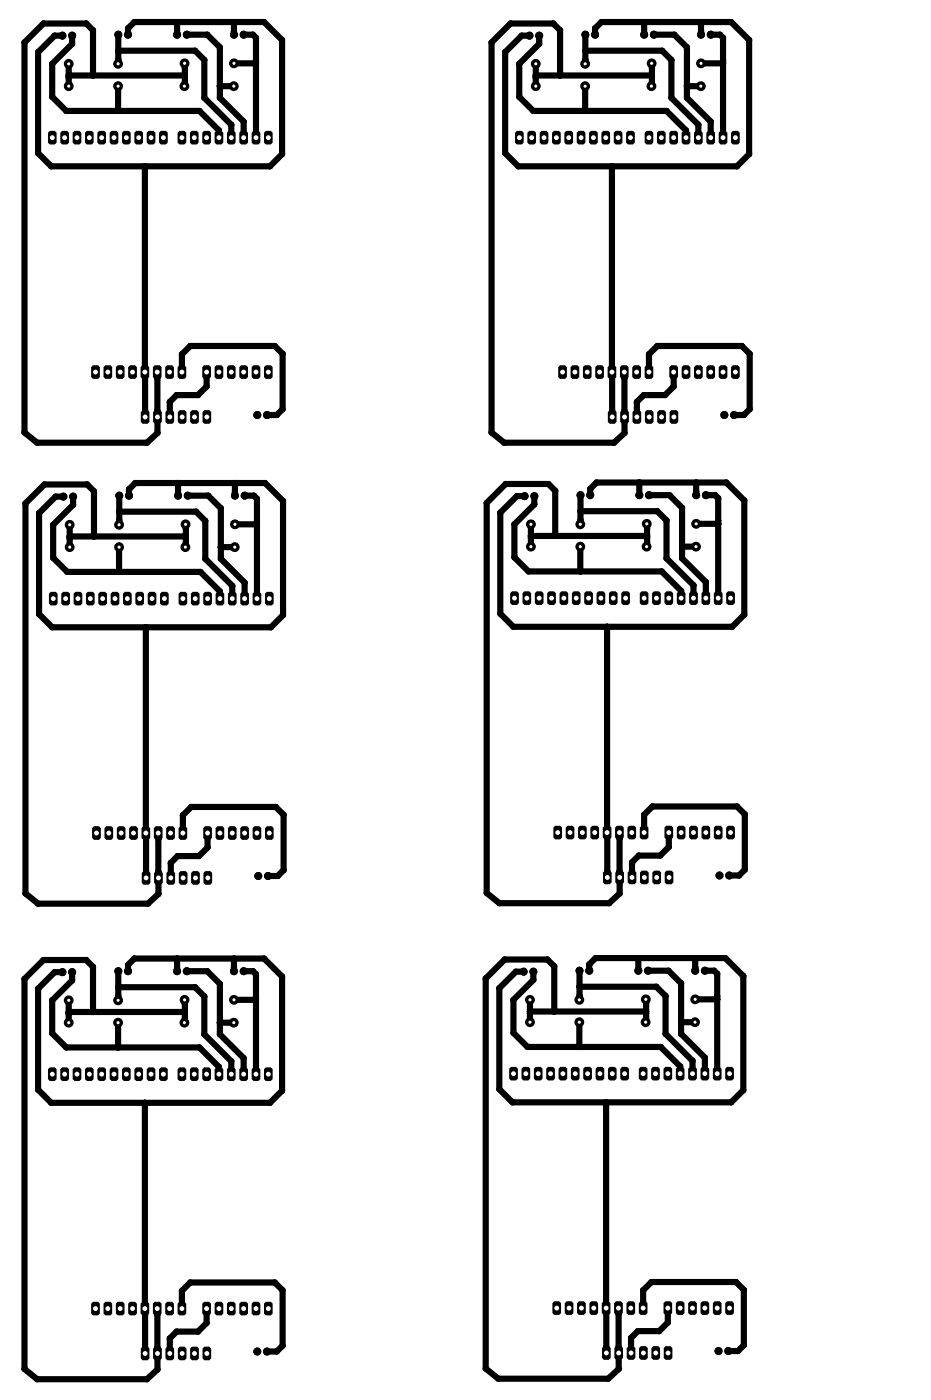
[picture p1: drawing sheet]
<svg xmlns="http://www.w3.org/2000/svg" width="192mm" height="288mm" viewBox="0 0 192 288" stroke-linecap="round" stroke-linejoin="round" font-family="sans-serif">
<g fill="#000">
<path d="M9.9 27.3l.3-.4h1.1l.3 .4v2.1l-.3 .3h-1.1l-.3-.3z" fill-rule="evenodd"/>
<path d="M12.8 26.9h1l.4 .4v2.1l-.4 .3h-1l-.4-.3v-2.1z" fill-rule="evenodd"/>
<path d="M15.3 26.9h1l.4 .4v2.1l-.4 .3h-1l-.4-.3v-2.1z" fill-rule="evenodd"/>
<path d="M17.9 26.9h1l.4 .4v2.1l-.4 .3h-1l-.4-.3v-2.1z" fill-rule="evenodd"/>
<path d="M20.4 26.9h1l.4 .4v2.1l-.4 .3h-1l-.4-.3v-2.1z" fill-rule="evenodd"/>
<path d="M22.6 27.3l.3-.4h1.1l.3 .4v2.1l-.3 .3h-1.1l-.3-.3z" fill-rule="evenodd"/>
<path d="M25.1 27.3l.4-.4h1l.4 .4v2.1l-.4 .3h-1l-.4-.3z" fill-rule="evenodd"/>
<path d="M28 26.9h1l.4 .4v2.1l-.4 .3h-1l-.4-.3v-2.1z" fill-rule="evenodd"/>
<path d="M30.6 26.9h1l.4 .4v2.1l-.4 .3h-1l-.4-.3v-2.1z" fill-rule="evenodd"/>
<path d="M33.1 26.9h1l.4 .4v2.1l-.4 .3h-1l-.4-.3v-2.1z" fill-rule="evenodd"/>
<path d="M36.9 26.9h1l.4 .4v2.1l-.4 .3h-1l-.4-.3v-2.1z" fill-rule="evenodd"/>
<path d="M39.5 26.9h1l.4 .4v2.1l-.4 .3h-1l-.4-.3v-2.1z" fill-rule="evenodd"/>
<path d="M41.6 27.3l.4-.4h1l.4 .4v2.1l-.4 .3h-1l-.4-.3z" fill-rule="evenodd"/>
<path d="M44.5 26.9h1.1l.3 .4v2.1l-.3 .3h-1.1l-.3-.3v-2.1z" fill-rule="evenodd"/>
<path d="M47.1 26.9h1l.4 .4v2.1l-.4 .3h-1l-.4-.3v-2.1z" fill-rule="evenodd"/>
<path d="M49.6 26.9h1l.4 .4v2.1l-.4 .3h-1l-.4-.3v-2.1z" fill-rule="evenodd"/>
<path d="M52.2 26.9h1l.4 .4v2.1l-.4 .3h-1l-.4-.3v-2.1z" fill-rule="evenodd"/>
<path d="M54.7 26.9h1l.4 .4v2.1l-.4 .3h-1l-.4-.3v-2.1z" fill-rule="evenodd"/>
<path d="M106.3 26.9h1.1l.3 .4v2.1l-.3 .3h-1.1l-.3-.3v-2.1z" fill-rule="evenodd"/>
<path d="M108.9 26.9h1l.4 .4v2.1l-.4 .3h-1l-.4-.3v-2.1z" fill-rule="evenodd"/>
<path d="M111.4 26.9h1l.4 .4v2.1l-.4 .3h-1l-.4-.3v-2.1z" fill-rule="evenodd"/>
<path d="M114 26.9h1l.4 .4v2.1l-.4 .3h-1l-.4-.3v-2.1z" fill-rule="evenodd"/>
<path d="M116.5 26.9h1l.4 .4v2.1l-.4 .3h-1l-.4-.3v-2.1z" fill-rule="evenodd"/>
<path d="M119 26.9h1.1l.3 .4v2.1l-.3 .3h-1.1l-.3-.3v-2.1z" fill-rule="evenodd"/>
<path d="M121.6 26.9h1l.4 .4v2.1l-.4 .3h-1l-.4-.3v-2.1z" fill-rule="evenodd"/>
<path d="M124.1 26.9h1l.4 .4v2.1l-.4 .3h-1l-.4-.3v-2.1z" fill-rule="evenodd"/>
<path d="M126.7 26.9h1l.4 .4v2.1l-.4 .3h-1l-.4-.3v-2.1z" fill-rule="evenodd"/>
<path d="M129.2 26.9h1l.4 .4v2.1l-.4 .3h-1l-.4-.3v-2.1z" fill-rule="evenodd"/>
<path d="M133 26.9h1l.4 .4v2.1l-.4 .3h-1l-.4-.3v-2.1z" fill-rule="evenodd"/>
<path d="M135.6 26.9h1l.4 .4v2.1l-.4 .3h-1l-.4-.3v-2.1z" fill-rule="evenodd"/>
<path d="M138.1 26.9h1l.4 .4v2.1l-.4 .3h-1l-.4-.3v-2.1z" fill-rule="evenodd"/>
<path d="M140.6 26.9h1.1l.3 .4v2.1l-.3 .3h-1.1l-.3-.3v-2.1z" fill-rule="evenodd"/>
<path d="M143.2 26.9h1l.4 .4v2.1l-.4 .3h-1l-.4-.3v-2.1z" fill-rule="evenodd"/>
<path d="M145.7 26.9h1l.4 .4v2.1l-.4 .3h-1l-.4-.3v-2.1z" fill-rule="evenodd"/>
<path d="M148.3 26.9h1l.4 .4v2.1l-.4 .3h-1l-.4-.3v-2.1z" fill-rule="evenodd"/>
<path d="M150.8 26.9h1l.4 .4v2.1l-.4 .3h-1l-.4-.3v-2.1z" fill-rule="evenodd"/>
<path d="M18.8 75.6l.3-.4h1.1l.3 .4v2l-.3 .4h-1.1l-.3-.4z" fill-rule="evenodd"/>
<path d="M21.3 75.6l.4-.4h1l.4 .4v2l-.4 .4h-1l-.4-.4z" fill-rule="evenodd"/>
<path d="M24.2 75.2h1l.4 .4v2l-.4 .4h-1l-.4-.4v-2z" fill-rule="evenodd"/>
<path d="M26.4 75.6l.4-.4h1l.4 .4v2l-.4 .4h-1l-.4-.4z" fill-rule="evenodd"/>
<path d="M28.9 75.6l.4-.4h1l.4 .4v2l-.4 .4h-1l-.4-.4z" fill-rule="evenodd"/>
<path d="M31.5 75.6l.3-.4h1.1l.3 .4v2l-.3 .4h-1.1l-.3-.4z" fill-rule="evenodd"/>
<path d="M34 75.6l.4-.4h1l.4 .4v2l-.4 .4h-1l-.4-.4z" fill-rule="evenodd"/>
<path d="M36.9 75.2h1l.4 .4v2l-.4 .4h-1l-.4-.4v-2z" fill-rule="evenodd"/>
<path d="M41.6 75.6l.4-.4h1l.4 .4v2l-.4 .4h-1l-.4-.4z" fill-rule="evenodd"/>
<path d="M42 75.3h1l.3 .3v2l-.3 .3h-1l-.3-.3v-2z" fill-rule="evenodd"/>
<path d="M44.5 75.2h1.1l.3 .4v2l-.3 .4h-1.1l-.3-.4v-2z" fill-rule="evenodd"/>
<path d="M46.7 75.6l.4-.4h1l.4 .4v2l-.4 .4h-1l-.4-.4z" fill-rule="evenodd"/>
<path d="M49.6 75.2h1l.4 .4v2l-.4 .4h-1l-.4-.4v-2z" fill-rule="evenodd"/>
<path d="M51.8 75.6l.4-.4h1l.4 .4v2l-.4 .4h-1l-.4-.4z" fill-rule="evenodd"/>
<path d="M54.7 75.2h1l.4 .4v2l-.4 .4h-1l-.4-.4v-2z" fill-rule="evenodd"/>
<path d="M115.2 75.2h1.1l.3 .4v2l-.3 .4h-1.1l-.3-.4v-2z" fill-rule="evenodd"/>
<path d="M117.8 75.2h1l.4 .4v2l-.4 .4h-1l-.4-.4v-2z" fill-rule="evenodd"/>
<path d="M119.9 75.6l.4-.4h1l.4 .4v2l-.4 .4h-1l-.4-.4z" fill-rule="evenodd"/>
<path d="M122.5 75.6l.4-.4h1l.4 .4v2l-.4 .4h-1l-.4-.4z" fill-rule="evenodd"/>
<path d="M125.4 75.2h1l.4 .4v2l-.4 .4h-1l-.4-.4v-2z" fill-rule="evenodd"/>
<path d="M127.9 75.2h1.1l.3 .4v2l-.3 .4h-1.1l-.3-.4v-2z" fill-rule="evenodd"/>
<path d="M130.5 75.2h1l.4 .4v2l-.4 .4h-1l-.4-.4v-2z" fill-rule="evenodd"/>
<path d="M132.6 75.6l.4-.4h1l.4 .4v2l-.4 .4h-1l-.4-.4z" fill-rule="evenodd"/>
<path d="M138.1 75.2h1l.4 .4v2l-.4 .4h-1l-.4-.4v-2z" fill-rule="evenodd"/>
<path d="M140.6 75.2h1.1l.3 .4v2l-.3 .4h-1.1l-.3-.4v-2z" fill-rule="evenodd"/>
<path d="M143.2 75.2h1l.4 .4v2l-.4 .4h-1l-.4-.4v-2z" fill-rule="evenodd"/>
<path d="M145.3 75.6l.4-.4h1l.4 .4v2l-.4 .4h-1l-.4-.4z" fill-rule="evenodd"/>
<path d="M147.9 75.6l.4-.4h1l.4 .4v2l-.4 .4h-1l-.4-.4z" fill-rule="evenodd"/>
<path d="M150.8 75.2h1l.4 .4v2l-.4 .4h-1l-.4-.4v-2z" fill-rule="evenodd"/>
<path d="M29.3 84.4h1.1l.3 .4v2.1l-.3 .3h-1.1l-.3-.3v-2.1z" fill-rule="evenodd"/>
<path d="M31.9 84.4h1l.4 .4v2.1l-.4 .3h-1l-.4-.3v-2.1z" fill-rule="evenodd"/>
<path d="M34.4 84.4h1l.4 .4v2.1l-.4 .3h-1l-.4-.3v-2.1z" fill-rule="evenodd"/>
<path d="M37 84.4h1l.4 .4v2.1l-.4 .3h-1l-.4-.3v-2.1z" fill-rule="evenodd"/>
<path d="M39.5 84.4h1l.4 .4v2.1l-.4 .3h-1l-.4-.3v-2.1z" fill-rule="evenodd"/>
<path d="M42 84.4h1.1l.3 .4v2.1l-.3 .3h-1.1l-.3-.3v-2.1z" fill-rule="evenodd"/>
<path d="M125.4 84.4h1.1l.3 .4v2.1l-.3 .3h-1.1l-.3-.3v-2.1z" fill-rule="evenodd"/>
<path d="M128 84.4h1l.4 .4v2.1l-.4 .3h-1l-.4-.3v-2.1z" fill-rule="evenodd"/>
<path d="M130.5 84.4h1l.4 .4v2.1l-.4 .3h-1l-.4-.3v-2.1z" fill-rule="evenodd"/>
<path d="M133.1 84.4h1l.4 .4v2.1l-.4 .3h-1l-.4-.3v-2.1z" fill-rule="evenodd"/>
<path d="M135.6 84.4h1l.4 .4v2.1l-.4 .3h-1l-.4-.3v-2.1z" fill-rule="evenodd"/>
<path d="M138.1 84.4h1.1l.3 .4v2.1l-.3 .3h-1.1l-.3-.3v-2.1z" fill-rule="evenodd"/>
<path d="M10.4 121.8h1.1l.3 .4v2.1l-.3 .3h-1.1l-.3-.3v-2.1z" fill-rule="evenodd"/>
<path d="M13 121.8h1l.4 .4v2.1l-.4 .3h-1l-.4-.3v-2.1z" fill-rule="evenodd"/>
<path d="M15.5 121.8h1l.4 .4v2.1l-.4 .3h-1l-.4-.3v-2.1z" fill-rule="evenodd"/>
<path d="M18.1 121.8h1l.4 .4v2.1l-.4 .3h-1l-.4-.3v-2.1z" fill-rule="evenodd"/>
<path d="M20.6 121.8h1l.4 .4v2.1l-.4 .3h-1l-.4-.3v-2.1z" fill-rule="evenodd"/>
<path d="M23.1 121.8h1.1l.3 .4v2.1l-.3 .3h-1.1l-.3-.3v-2.1z" fill-rule="evenodd"/>
<path d="M25.7 121.8h1l.4 .4v2.1l-.4 .3h-1l-.4-.3v-2.1z" fill-rule="evenodd"/>
<path d="M28.2 121.8h1l.4 .4v2.1l-.4 .3h-1l-.4-.3v-2.1z" fill-rule="evenodd"/>
<path d="M30.8 121.8h1l.4 .4v2.1l-.4 .3h-1l-.4-.3v-2.1z" fill-rule="evenodd"/>
<path d="M33.3 121.8h1l.4 .4v2.1l-.4 .3h-1l-.4-.3v-2.1z" fill-rule="evenodd"/>
<path d="M37.1 121.8h1l.4 .4v2.1l-.4 .3h-1l-.4-.3v-2.1z" fill-rule="evenodd"/>
<path d="M39.7 121.8h1l.4 .4v2.1l-.4 .3h-1l-.4-.3v-2.1z" fill-rule="evenodd"/>
<path d="M42.2 121.8h1l.4 .4v2.1l-.4 .3h-1l-.4-.3v-2.1z" fill-rule="evenodd"/>
<path d="M44.7 121.8h1.1l.3 .4v2.1l-.3 .3h-1.1l-.3-.3v-2.1z" fill-rule="evenodd"/>
<path d="M47.3 121.8h1l.4 .4v2.1l-.4 .3h-1l-.4-.3v-2.1z" fill-rule="evenodd"/>
<path d="M49.8 121.8h1l.4 .4v2.1l-.4 .3h-1l-.4-.3v-2.1z" fill-rule="evenodd"/>
<path d="M52.4 121.8h1l.4 .4v2.1l-.4 .3h-1l-.4-.3v-2.1z" fill-rule="evenodd"/>
<path d="M54.9 121.8h1l.4 .4v2.1l-.4 .3h-1l-.4-.3v-2.1z" fill-rule="evenodd"/>
<path d="M105.3 121.7h1.1l.3 .4v2.1l-.3 .3h-1.1l-.3-.3v-2.1z" fill-rule="evenodd"/>
<path d="M107.9 121.7h1l.4 .4v2.1l-.4 .3h-1l-.4-.3v-2.1z" fill-rule="evenodd"/>
<path d="M110.4 121.7h1l.4 .4v2.1l-.4 .3h-1l-.4-.3v-2.1z" fill-rule="evenodd"/>
<path d="M113 121.7h1l.4 .4v2.1l-.4 .3h-1l-.4-.3v-2.1z" fill-rule="evenodd"/>
<path d="M115.5 121.7h1l.4 .4v2.1l-.4 .3h-1l-.4-.3v-2.1z" fill-rule="evenodd"/>
<path d="M118 121.7h1.1l.3 .4v2.1l-.3 .3h-1.1l-.3-.3v-2.1z" fill-rule="evenodd"/>
<path d="M120.6 121.7h1l.4 .4v2.1l-.4 .3h-1l-.4-.3v-2.1z" fill-rule="evenodd"/>
<path d="M123.1 121.7h1l.4 .4v2.1l-.4 .3h-1l-.4-.3v-2.1z" fill-rule="evenodd"/>
<path d="M125.7 121.7h1l.4 .4v2.1l-.4 .3h-1l-.4-.3v-2.1z" fill-rule="evenodd"/>
<path d="M128.2 121.7h1l.4 .4v2.1l-.4 .3h-1l-.4-.3v-2.1z" fill-rule="evenodd"/>
<path d="M132 121.7h1l.4 .4v2.1l-.4 .3h-1l-.4-.3v-2.1z" fill-rule="evenodd"/>
<path d="M134.6 121.7h1l.4 .4v2.1l-.4 .3h-1l-.4-.3v-2.1z" fill-rule="evenodd"/>
<path d="M137.1 121.7h1l.4 .4v2.1l-.4 .3h-1l-.4-.3v-2.1z" fill-rule="evenodd"/>
<path d="M139.6 121.7h1.1l.3 .4v2.1l-.3 .3h-1.1l-.3-.3v-2.1z" fill-rule="evenodd"/>
<path d="M142.2 121.7h1l.4 .4v2.1l-.4 .3h-1l-.4-.3v-2.1z" fill-rule="evenodd"/>
<path d="M144.7 121.7h1l.4 .4v2.1l-.4 .3h-1l-.4-.3v-2.1z" fill-rule="evenodd"/>
<path d="M147.3 121.7h1l.4 .4v2.1l-.4 .3h-1l-.4-.3v-2.1z" fill-rule="evenodd"/>
<path d="M149.8 121.7h1l.4 .4v2.1l-.4 .3h-1l-.4-.3v-2.1z" fill-rule="evenodd"/>
<path d="M19.3 170.1h1.1l.3 .4v2l-.3 .4h-1.1l-.3-.4v-2z" fill-rule="evenodd"/>
<path d="M21.5 170.5l.4-.4h1l.4 .4v2l-.4 .4h-1l-.4-.4z" fill-rule="evenodd"/>
<path d="M24 170.5l.4-.4h1l.4 .4v2l-.4 .4h-1l-.4-.4z" fill-rule="evenodd"/>
<path d="M26.6 170.5l.4-.4h1l.4 .4v2l-.4 .4h-1l-.4-.4z" fill-rule="evenodd"/>
<path d="M29.1 170.5l.4-.4h1l.4 .4v2l-.4 .4h-1l-.4-.4z" fill-rule="evenodd"/>
<path d="M29.5 179.3h1.1l.3 .4v2.1l-.3 .3h-1.1l-.3-.3v-2.1z" fill-rule="evenodd"/>
<path d="M32 170.1h1.1l.3 .4v2l-.3 .4h-1.1l-.3-.4v-2z" fill-rule="evenodd"/>
<path d="M32.1 179.3h1l.4 .4v2.1l-.4 .3h-1l-.4-.3v-2.1z" fill-rule="evenodd"/>
<path d="M34.2 170.5l.4-.4h1l.4 .4v2l-.4 .4h-1l-.4-.4z" fill-rule="evenodd"/>
<path d="M34.6 179.3h1l.4 .4v2.1l-.4 .3h-1l-.4-.3v-2.1z" fill-rule="evenodd"/>
<path d="M36.7 170.5l.4-.4h1l.4 .4v2l-.4 .4h-1l-.4-.4z" fill-rule="evenodd"/>
<path d="M37.2 179.3h1l.4 .4v2.1l-.4 .3h-1l-.4-.3v-2.1z" fill-rule="evenodd"/>
<path d="M39.7 179.3h1l.4 .4v2.1l-.4 .3h-1l-.4-.3v-2.1z" fill-rule="evenodd"/>
<path d="M41.8 170.5l.4-.4h1l.4 .4v2l-.4 .4h-1l-.4-.4z" fill-rule="evenodd"/>
<path d="M42.2 179.3h1.1l.3 .4v2.1l-.3 .3h-1.1l-.3-.3v-2.1z" fill-rule="evenodd"/>
<path d="M44.7 170.1h1.1l.3 .4v2l-.3 .4h-1.1l-.3-.4v-2z" fill-rule="evenodd"/>
<path d="M46.9 170.5l.4-.4h1l.4 .4v2l-.4 .4h-1l-.4-.4z" fill-rule="evenodd"/>
<path d="M49.4 170.5l.4-.4h1l.4 .4v2l-.4 .4h-1l-.4-.4z" fill-rule="evenodd"/>
<path d="M52 170.5l.4-.4h1l.4 .4v2l-.4 .4h-1l-.4-.4z" fill-rule="evenodd"/>
<path d="M54.5 170.5l.4-.4h1l.4 .4v2l-.4 .4h-1l-.4-.4z" fill-rule="evenodd"/>
<path d="M114.2 170h1.1l.3 .4v2l-.3 .4h-1.1l-.3-.4v-2z" fill-rule="evenodd"/>
<path d="M116.8 170h1l.4 .4v2l-.4 .4h-1l-.4-.4v-2z" fill-rule="evenodd"/>
<path d="M118.9 170.4l.4-.4h1l.4 .4v2l-.4 .4h-1l-.4-.4z" fill-rule="evenodd"/>
<path d="M121.5 170.4l.4-.4h1l.4 .4v2l-.4 .4h-1l-.4-.4z" fill-rule="evenodd"/>
<path d="M124.4 170h1l.4 .4v2l-.4 .4h-1l-.4-.4v-2z" fill-rule="evenodd"/>
<path d="M124.4 179.2h1.1l.3 .4v2.1l-.3 .3h-1.1l-.3-.3v-2.1z" fill-rule="evenodd"/>
<path d="M126.9 170h1.1l.3 .4v2l-.3 .4h-1.1l-.3-.4v-2z" fill-rule="evenodd"/>
<path d="M127 179.2h1l.4 .4v2.1l-.4 .3h-1l-.4-.3v-2.1z" fill-rule="evenodd"/>
<path d="M129.5 170h1l.4 .4v2l-.4 .4h-1l-.4-.4v-2z" fill-rule="evenodd"/>
<path d="M129.5 179.2h1l.4 .4v2.1l-.4 .3h-1l-.4-.3v-2.1z" fill-rule="evenodd"/>
<path d="M131.6 170.4l.4-.4h1l.4 .4v2l-.4 .4h-1l-.4-.4z" fill-rule="evenodd"/>
<path d="M132.1 179.2h1l.4 .4v2.1l-.4 .3h-1l-.4-.3v-2.1z" fill-rule="evenodd"/>
<path d="M134.6 179.2h1l.4 .4v2.1l-.4 .3h-1l-.4-.3v-2.1z" fill-rule="evenodd"/>
<path d="M137.1 170h1l.4 .4v2l-.4 .4h-1l-.4-.4v-2z" fill-rule="evenodd"/>
<path d="M137.1 179.2h1.1l.3 .4v2.1l-.3 .3h-1.1l-.3-.3v-2.1z" fill-rule="evenodd"/>
<path d="M139.3 170.4l.3-.4h1.1l.3 .4v2l-.3 .4h-1.1l-.3-.4z" fill-rule="evenodd"/>
<path d="M142.2 170h1l.4 .4v2l-.4 .4h-1l-.4-.4v-2z" fill-rule="evenodd"/>
<path d="M144.3 170.4l.4-.4h1l.4 .4v2l-.4 .4h-1l-.4-.4z" fill-rule="evenodd"/>
<path d="M147.3 170h1l.4 .4v2l-.4 .4h-1l-.4-.4v-2z" fill-rule="evenodd"/>
<path d="M149.8 170h1l.4 .4v2l-.4 .4h-1l-.4-.4v-2z" fill-rule="evenodd"/>
<path d="M10.2 219.7h1.1l.3 .4v2.1l-.3 .3h-1.1l-.3-.3v-2.1z" fill-rule="evenodd"/>
<path d="M12.8 219.7h1l.4 .4v2.1l-.4 .3h-1l-.4-.3v-2.1z" fill-rule="evenodd"/>
<path d="M15.3 219.7h1l.4 .4v2.1l-.4 .3h-1l-.4-.3v-2.1z" fill-rule="evenodd"/>
<path d="M17.9 219.7h1l.4 .4v2.1l-.4 .3h-1l-.4-.3v-2.1z" fill-rule="evenodd"/>
<path d="M20.4 219.7h1l.4 .4v2.1l-.4 .3h-1l-.4-.3v-2.1z" fill-rule="evenodd"/>
<path d="M22.9 219.7h1.1l.3 .4v2.1l-.3 .3h-1.1l-.3-.3v-2.1z" fill-rule="evenodd"/>
<path d="M25.5 219.7h1l.4 .4v2.1l-.4 .3h-1l-.4-.3v-2.1z" fill-rule="evenodd"/>
<path d="M28 219.7h1l.4 .4v2.1l-.4 .3h-1l-.4-.3v-2.1z" fill-rule="evenodd"/>
<path d="M30.6 219.7h1l.4 .4v2.1l-.4 .3h-1l-.4-.3v-2.1z" fill-rule="evenodd"/>
<path d="M33.1 219.7h1l.4 .4v2.1l-.4 .3h-1l-.4-.3v-2.1z" fill-rule="evenodd"/>
<path d="M36.9 219.7h1l.4 .4v2.1l-.4 .3h-1l-.4-.3v-2.1z" fill-rule="evenodd"/>
<path d="M39.5 219.7h1l.4 .4v2.1l-.4 .3h-1l-.4-.3v-2.1z" fill-rule="evenodd"/>
<path d="M42 219.7h1l.4 .4v2.1l-.4 .3h-1l-.4-.3v-2.1z" fill-rule="evenodd"/>
<path d="M44.5 219.7h1.1l.3 .4v2.1l-.3 .3h-1.1l-.3-.3v-2.1z" fill-rule="evenodd"/>
<path d="M47.1 219.7h1l.4 .4v2.1l-.4 .3h-1l-.4-.3v-2.1z" fill-rule="evenodd"/>
<path d="M49.6 219.7h1l.4 .4v2.1l-.4 .3h-1l-.4-.3v-2.1z" fill-rule="evenodd"/>
<path d="M52.2 219.7h1l.4 .4v2.1l-.4 .3h-1l-.4-.3v-2.1z" fill-rule="evenodd"/>
<path d="M54.7 219.7h1l.4 .4v2.1l-.4 .3h-1l-.4-.3v-2.1z" fill-rule="evenodd"/>
<path d="M105.1 219.6h1.1l.3 .4v2.1l-.3 .3h-1.1l-.3-.3v-2.1z" fill-rule="evenodd"/>
<path d="M107.7 219.6h1l.4 .4v2.1l-.4 .3h-1l-.4-.3v-2.1z" fill-rule="evenodd"/>
<path d="M110.2 219.6h1l.4 .4v2.1l-.4 .3h-1l-.4-.3v-2.1z" fill-rule="evenodd"/>
<path d="M112.8 219.6h1l.4 .4v2.1l-.4 .3h-1l-.4-.3v-2.1z" fill-rule="evenodd"/>
<path d="M115.3 219.6h1l.4 .4v2.1l-.4 .3h-1l-.4-.3v-2.1z" fill-rule="evenodd"/>
<path d="M117.8 219.6h1.1l.3 .4v2.1l-.3 .3h-1.1l-.3-.3v-2.1z" fill-rule="evenodd"/>
<path d="M120.4 219.6h1l.4 .4v2.1l-.4 .3h-1l-.4-.3v-2.1z" fill-rule="evenodd"/>
<path d="M122.9 219.6h1l.4 .4v2.1l-.4 .3h-1l-.4-.3v-2.1z" fill-rule="evenodd"/>
<path d="M125.5 219.6h1l.4 .4v2.1l-.4 .3h-1l-.4-.3v-2.1z" fill-rule="evenodd"/>
<path d="M128 219.6h1l.4 .4v2.1l-.4 .3h-1l-.4-.3v-2.1z" fill-rule="evenodd"/>
<path d="M131.8 219.6h1l.4 .4v2.1l-.4 .3h-1l-.4-.3v-2.1z" fill-rule="evenodd"/>
<path d="M134.4 219.6h1l.4 .4v2.1l-.4 .3h-1l-.4-.3v-2.1z" fill-rule="evenodd"/>
<path d="M136.9 219.6h1l.4 .4v2.1l-.4 .3h-1l-.4-.3v-2.1z" fill-rule="evenodd"/>
<path d="M139.4 219.6h1.1l.3 .4v2.1l-.3 .3h-1.1l-.3-.3v-2.1z" fill-rule="evenodd"/>
<path d="M142 219.6h1l.4 .4v2.1l-.4 .3h-1l-.4-.3v-2.1z" fill-rule="evenodd"/>
<path d="M144.5 219.6h1l.4 .4v2.1l-.4 .3h-1l-.4-.3v-2.1z" fill-rule="evenodd"/>
<path d="M147.1 219.6h1l.4 .4v2.1l-.4 .3h-1l-.4-.3v-2.1z" fill-rule="evenodd"/>
<path d="M149.6 219.6h1l.4 .4v2.1l-.4 .3h-1l-.4-.3v-2.1z" fill-rule="evenodd"/>
<path d="M19.1 268h1.1l.3 .4v2l-.3 .4h-1.1l-.3-.4v-2z" fill-rule="evenodd"/>
<path d="M21.7 268h1l.4 .4v2l-.4 .4h-1l-.4-.4v-2z" fill-rule="evenodd"/>
<path d="M23.8 268.4l.4-.4h1l.4 .4v2l-.4 .4h-1l-.4-.4z" fill-rule="evenodd"/>
<path d="M26.4 268.4l.4-.4h1l.4 .4v2l-.4 .4h-1l-.4-.4z" fill-rule="evenodd"/>
<path d="M29.3 268h1l.4 .4v2l-.4 .4h-1l-.4-.4v-2z" fill-rule="evenodd"/>
<path d="M29.3 277.2h1.1l.3 .4v2.1l-.3 .3h-1.1l-.3-.3v-2.1z" fill-rule="evenodd"/>
<path d="M31.8 268h1.1l.3 .4v2l-.3 .4h-1.1l-.3-.4v-2z" fill-rule="evenodd"/>
<path d="M31.9 277.2h1l.4 .4v2.1l-.4 .3h-1l-.4-.3v-2.1z" fill-rule="evenodd"/>
<path d="M34.4 268h1l.4 .4v2l-.4 .4h-1l-.4-.4v-2z" fill-rule="evenodd"/>
<path d="M34.4 277.2h1l.4 .4v2.1l-.4 .3h-1l-.4-.3v-2.1z" fill-rule="evenodd"/>
<path d="M36.5 268.4l.4-.4h1l.4 .4v2l-.4 .4h-1l-.4-.4z" fill-rule="evenodd"/>
<path d="M37 277.2h1l.4 .4v2.1l-.4 .3h-1l-.4-.3v-2.1z" fill-rule="evenodd"/>
<path d="M39.1 277.6l.4-.4h1l.4 .4v2.1l-.4 .3h-1l-.4-.3z" fill-rule="evenodd"/>
<path d="M42 268h1l.4 .4v2l-.4 .4h-1l-.4-.4v-2z" fill-rule="evenodd"/>
<path d="M41.7 277.6l.3-.4h1.1l.3 .4v2.1l-.3 .3h-1.1l-.3-.3z" fill-rule="evenodd"/>
<path d="M44.5 268h1.1l.3 .4v2l-.3 .4h-1.1l-.3-.4v-2z" fill-rule="evenodd"/>
<path d="M47.1 268h1l.4 .4v2l-.4 .4h-1l-.4-.4v-2z" fill-rule="evenodd"/>
<path d="M49.2 268.4l.4-.4h1l.4 .4v2l-.4 .4h-1l-.4-.4z" fill-rule="evenodd"/>
<path d="M51.8 268.4l.4-.4h1l.4 .4v2l-.4 .4h-1l-.4-.4z" fill-rule="evenodd"/>
<path d="M54.7 268h1l.4 .4v2l-.4 .4h-1l-.4-.4v-2z" fill-rule="evenodd"/>
<path d="M114 267.9h1.1l.3 .4v2l-.3 .4h-1.1l-.3-.4v-2z" fill-rule="evenodd"/>
<path d="M116.6 267.9h1l.4 .4v2l-.4 .4h-1l-.4-.4v-2z" fill-rule="evenodd"/>
<path d="M118.7 268.3l.4-.4h1l.4 .4v2l-.4 .4h-1l-.4-.4z" fill-rule="evenodd"/>
<path d="M121.3 268.3l.4-.4h1l.4 .4v2l-.4 .4h-1l-.4-.4z" fill-rule="evenodd"/>
<path d="M124.2 267.9h1l.4 .4v2l-.4 .4h-1l-.4-.4v-2z" fill-rule="evenodd"/>
<path d="M123.9 277.5l.3-.4h1.1l.3 .4v2.1l-.3 .3h-1.1l-.3-.3z" fill-rule="evenodd"/>
<path d="M126.7 267.9h1.1l.3 .4v2l-.3 .4h-1.1l-.3-.4v-2z" fill-rule="evenodd"/>
<path d="M126.8 277.1h1l.4 .4v2.1l-.4 .3h-1l-.4-.3v-2.1z" fill-rule="evenodd"/>
<path d="M129.3 267.9h1l.4 .4v2l-.4 .4h-1l-.4-.4v-2z" fill-rule="evenodd"/>
<path d="M129.3 277.1h1l.4 .4v2.1l-.4 .3h-1l-.4-.3v-2.1z" fill-rule="evenodd"/>
<path d="M131.4 268.3l.4-.4h1l.4 .4v2l-.4 .4h-1l-.4-.4z" fill-rule="evenodd"/>
<path d="M131.9 277.1h1l.4 .4v2.1l-.4 .3h-1l-.4-.3v-2.1z" fill-rule="evenodd"/>
<path d="M134 277.5l.4-.4h1l.4 .4v2.1l-.4 .3h-1l-.4-.3z" fill-rule="evenodd"/>
<path d="M136.9 267.9h1l.4 .4v2l-.4 .4h-1l-.4-.4v-2z" fill-rule="evenodd"/>
<path d="M136.6 277.5l.3-.4h1.1l.3 .4v2.1l-.3 .3h-1.1l-.3-.3z" fill-rule="evenodd"/>
<path d="M139.1 268.3l.3-.4h1.1l.3 .4v2l-.3 .4h-1.1l-.3-.4z" fill-rule="evenodd"/>
<path d="M142 267.9h1l.4 .4v2l-.4 .4h-1l-.4-.4v-2z" fill-rule="evenodd"/>
<path d="M144.1 268.3l.4-.4h1l.4 .4v2l-.4 .4h-1l-.4-.4z" fill-rule="evenodd"/>
<path d="M147.1 267.9h1l.4 .4v2l-.4 .4h-1l-.4-.4v-2z" fill-rule="evenodd"/>
<path d="M149.6 267.9h1l.4 .4v2l-.4 .4h-1l-.4-.4v-2z" fill-rule="evenodd"/>
<circle cx="5" cy="8.7" r=".63"/>
<circle cx="7.8" cy="10.7" r=".63"/>
<circle cx="8.9" cy="4.8" r=".63"/>
<circle cx="10.7" cy="13.1" r=".63"/>
<circle cx="10.7" cy="19.9" r=".63"/>
<circle cx="11.2" cy="7.3" r=".63"/>
<circle cx="12.8" cy="7.3" r=".82"/>
<circle cx="14.1" cy="13.1" r="1.01"/>
<circle cx="14.1" cy="17.7" r="1.01"/>
<circle cx="14.1" cy="15.9" r=".63"/>
<circle cx="14.1" cy="15.5" r=".63"/>
<circle cx="14.8" cy="7.3" r=".82"/>
<circle cx="14.8" cy="9" r=".63"/>
<circle cx="17.7" cy="4.8" r=".63"/>
<circle cx="19.1" cy="6.2" r=".63"/>
<circle cx="19.1" cy="15.5" r=".63"/>
<circle cx="24.3" cy="17.7" r="1.01"/>
<circle cx="24.3" cy="13.1" r="1.01"/>
<circle cx="24.3" cy="7.1" r=".82"/>
<circle cx="24.3" cy="10.4" r=".63"/>
<circle cx="24.3" cy="12.3" r=".63"/>
<circle cx="26.3" cy="7.1" r=".82"/>
<circle cx="26.3" cy="5.8" r=".63"/>
<circle cx="27.6" cy="4.5" r=".63"/>
<circle cx="36.4" cy="7.1" r=".82"/>
<circle cx="36.4" cy="4.5" r=".63"/>
<circle cx="37.9" cy="17.7" r="1.01"/>
<circle cx="38" cy="13" r="1.01"/>
<circle cx="38" cy="16.9" r=".63"/>
<circle cx="38" cy="13.9" r=".63"/>
<circle cx="38" cy="15.9" r=".63"/>
<circle cx="38" cy="15.5" r=".63"/>
<circle cx="38.4" cy="7.1" r=".82"/>
<circle cx="40.1" cy="10.4" r=".63"/>
<circle cx="42" cy="12.3" r=".63"/>
<circle cx="42.6" cy="7.1" r=".63"/>
<circle cx="45.2" cy="9.7" r=".63"/>
<circle cx="45.2" cy="17.7" r=".63"/>
<circle cx="48.1" cy="17.7" r="1.01"/>
<circle cx="48.1" cy="13" r="1.01"/>
<circle cx="48.1" cy="7.1" r=".82"/>
<circle cx="48.1" cy="4.8" r=".63"/>
<circle cx="48.1" cy="4.5" r=".63"/>
<circle cx="48.1" cy="6.4" r=".63"/>
<circle cx="48.1" cy="6.4" r=".12"/>
<circle cx="48.1" cy="4.5" r=".12"/>
<circle cx="48.1" cy="4.8" r=".12"/>
<circle cx="50.1" cy="7.1" r=".82"/>
<circle cx="52" cy="7.1" r=".63"/>
<circle cx="52.7" cy="12.4" r=".63"/>
<circle cx="52.7" cy="13" r=".63"/>
<circle cx="52.7" cy="7.8" r=".63"/>
<circle cx="54.3" cy="4.5" r=".63"/>
<circle cx="58" cy="8.2" r=".63"/>
<circle cx="101.1" cy="8.7" r=".63"/>
<circle cx="103.9" cy="10.7" r=".63"/>
<circle cx="105" cy="4.8" r=".63"/>
<circle cx="106.8" cy="19.9" r=".63"/>
<circle cx="106.8" cy="13.1" r=".63"/>
<circle cx="107.3" cy="7.3" r=".63"/>
<circle cx="108.9" cy="7.3" r=".82"/>
<circle cx="110.2" cy="17.7" r="1.01"/>
<circle cx="110.2" cy="13.1" r="1.01"/>
<circle cx="110.2" cy="15.5" r=".63"/>
<circle cx="110.2" cy="15.9" r=".63"/>
<circle cx="110.9" cy="7.3" r=".82"/>
<circle cx="110.9" cy="9" r=".63"/>
<circle cx="113.8" cy="4.8" r=".63"/>
<circle cx="115.2" cy="6.2" r=".63"/>
<circle cx="115.2" cy="15.5" r=".63"/>
<circle cx="120.4" cy="13.1" r="1.01"/>
<circle cx="120.4" cy="17.7" r="1.01"/>
<circle cx="120.4" cy="7.1" r=".82"/>
<circle cx="120.4" cy="10.4" r=".63"/>
<circle cx="120.4" cy="12.3" r=".63"/>
<circle cx="122.4" cy="7.1" r=".82"/>
<circle cx="122.4" cy="5.8" r=".63"/>
<circle cx="123.7" cy="4.5" r=".63"/>
<circle cx="132.5" cy="7.1" r=".82"/>
<circle cx="132.5" cy="4.5" r=".63"/>
<circle cx="134" cy="17.7" r="1.01"/>
<circle cx="134.1" cy="13" r="1.01"/>
<circle cx="134.1" cy="13.9" r=".63"/>
<circle cx="134.1" cy="16.9" r=".63"/>
<circle cx="134.1" cy="15.9" r=".63"/>
<circle cx="134.1" cy="15.5" r=".63"/>
<circle cx="134.5" cy="7.1" r=".82"/>
<circle cx="136.2" cy="10.4" r=".63"/>
<circle cx="138.1" cy="12.3" r=".63"/>
<circle cx="138.7" cy="7.1" r=".63"/>
<circle cx="141.3" cy="9.7" r=".63"/>
<circle cx="141.3" cy="17.7" r=".63"/>
<circle cx="144.2" cy="17.7" r="1.01"/>
<circle cx="144.2" cy="13" r="1.01"/>
<circle cx="144.2" cy="7.1" r=".82"/>
<circle cx="144.2" cy="4.5" r=".63"/>
<circle cx="144.2" cy="6.4" r=".63"/>
<circle cx="144.2" cy="4.8" r=".63"/>
<circle cx="144.2" cy="6.4" r=".12"/>
<circle cx="144.2" cy="4.5" r=".12"/>
<circle cx="144.2" cy="4.8" r=".12"/>
<circle cx="146.2" cy="7.1" r=".82"/>
<circle cx="148.1" cy="7.1" r=".63"/>
<circle cx="148.8" cy="12.4" r=".63"/>
<circle cx="148.8" cy="13" r=".63"/>
<circle cx="148.8" cy="7.8" r=".63"/>
<circle cx="150.4" cy="4.5" r=".63"/>
<circle cx="154.1" cy="8.2" r=".63"/>
<circle cx="7.8" cy="31.5" r=".63"/>
<circle cx="10.5" cy="34.2" r=".63"/>
<circle cx="13.6" cy="22.8" r=".63"/>
<circle cx="24.3" cy="22.8" r=".63"/>
<circle cx="29.8" cy="34.2" r=".63"/>
<circle cx="41" cy="22.8" r=".63"/>
<circle cx="42" cy="20.1" r=".63"/>
<circle cx="45" cy="26.9" r=".63"/>
<circle cx="45.2" cy="20.1" r=".63"/>
<circle cx="47.6" cy="25.7" r=".63"/>
<circle cx="50.1" cy="25" r=".63"/>
<circle cx="55.5" cy="34.2" r=".63"/>
<circle cx="58" cy="31.7" r=".63"/>
<circle cx="103.9" cy="31.5" r=".63"/>
<circle cx="106.6" cy="34.2" r=".63"/>
<circle cx="109.7" cy="22.8" r=".63"/>
<circle cx="120.4" cy="22.8" r=".63"/>
<circle cx="125.9" cy="34.2" r=".63"/>
<circle cx="137.1" cy="22.8" r=".63"/>
<circle cx="138.1" cy="20.1" r=".63"/>
<circle cx="141.1" cy="26.9" r=".63"/>
<circle cx="141.3" cy="20.1" r=".63"/>
<circle cx="143.7" cy="25.7" r=".63"/>
<circle cx="146.2" cy="25" r=".63"/>
<circle cx="151.6" cy="34.2" r=".63"/>
<circle cx="154.1" cy="31.7" r=".63"/>
<circle cx="29.8" cy="76.6" r=".63"/>
<circle cx="32.4" cy="77.9" r=".63"/>
<circle cx="32.4" cy="76.6" r=".63"/>
<circle cx="37.4" cy="72.9" r=".63"/>
<circle cx="39.1" cy="71.2" r=".63"/>
<circle cx="42.5" cy="79.6" r=".63"/>
<circle cx="56.5" cy="71.2" r=".63"/>
<circle cx="58.1" cy="72.8" r=".63"/>
<circle cx="125.9" cy="76.6" r=".63"/>
<circle cx="128.5" cy="77.9" r=".63"/>
<circle cx="128.5" cy="76.6" r=".63"/>
<circle cx="133.5" cy="72.9" r=".63"/>
<circle cx="135.2" cy="71.2" r=".63"/>
<circle cx="138.6" cy="79.6" r=".63"/>
<circle cx="152.6" cy="71.2" r=".63"/>
<circle cx="154.2" cy="72.8" r=".63"/>
<circle cx="5" cy="89" r=".63"/>
<circle cx="7.6" cy="91.1" r=".63"/>
<circle cx="9.1" cy="99.7" r=".63"/>
<circle cx="17.9" cy="99.7" r=".63"/>
<circle cx="27.8" cy="99.4" r=".63"/>
<circle cx="29.8" cy="84.6" r=".63"/>
<circle cx="30.2" cy="91.1" r=".63"/>
<circle cx="32.4" cy="84.6" r=".63"/>
<circle cx="32.4" cy="89.1" r=".63"/>
<circle cx="34.9" cy="82.7" r=".63"/>
<circle cx="36.3" cy="81.3" r=".63"/>
<circle cx="36.6" cy="99.4" r=".63"/>
<circle cx="40.7" cy="81.3" r=".63"/>
<circle cx="48.3" cy="99.7" r=".63"/>
<circle cx="48.3" cy="99.4" r=".63"/>
<circle cx="48.3" cy="99.7" r=".12"/>
<circle cx="48.3" cy="99.4" r=".12"/>
<circle cx="52.9" cy="85.4" r=".82"/>
<circle cx="54.5" cy="99.4" r=".63"/>
<circle cx="54.9" cy="85.4" r=".82"/>
<circle cx="56.9" cy="85.4" r=".63"/>
<circle cx="58.1" cy="84.2" r=".63"/>
<circle cx="101.1" cy="89" r=".63"/>
<circle cx="103.7" cy="91.1" r=".63"/>
<circle cx="104" cy="99.6" r=".63"/>
<circle cx="112.8" cy="99.6" r=".63"/>
<circle cx="122.7" cy="99.3" r=".63"/>
<circle cx="125.9" cy="84.6" r=".63"/>
<circle cx="126.3" cy="91.1" r=".63"/>
<circle cx="128.5" cy="84.6" r=".63"/>
<circle cx="128.5" cy="89.1" r=".63"/>
<circle cx="131" cy="82.7" r=".63"/>
<circle cx="131.5" cy="99.3" r=".63"/>
<circle cx="132.4" cy="81.3" r=".63"/>
<circle cx="136.8" cy="81.3" r=".63"/>
<circle cx="143.2" cy="99.3" r=".63"/>
<circle cx="143.2" cy="99.6" r=".63"/>
<circle cx="143.2" cy="99.3" r=".12"/>
<circle cx="143.2" cy="99.6" r=".12"/>
<circle cx="149" cy="85.4" r=".82"/>
<circle cx="149.4" cy="99.3" r=".63"/>
<circle cx="151" cy="85.4" r=".82"/>
<circle cx="153" cy="85.4" r=".63"/>
<circle cx="154.2" cy="84.2" r=".63"/>
<circle cx="5.2" cy="103.6" r=".63"/>
<circle cx="8" cy="105.6" r=".63"/>
<circle cx="10.9" cy="108" r=".63"/>
<circle cx="10.9" cy="114.8" r=".63"/>
<circle cx="11.4" cy="102.2" r=".63"/>
<circle cx="13" cy="102.2" r=".82"/>
<circle cx="13.8" cy="117.7" r=".63"/>
<circle cx="14.3" cy="108" r="1.01"/>
<circle cx="14.3" cy="112.6" r="1.01"/>
<circle cx="14.3" cy="110.4" r=".63"/>
<circle cx="14.3" cy="110.8" r=".63"/>
<circle cx="15" cy="102.2" r=".82"/>
<circle cx="15" cy="103.9" r=".63"/>
<circle cx="19.3" cy="110.4" r=".63"/>
<circle cx="19.3" cy="101.1" r=".63"/>
<circle cx="24.5" cy="108" r="1.01"/>
<circle cx="24.5" cy="112.6" r="1.01"/>
<circle cx="24.5" cy="117.7" r=".63"/>
<circle cx="24.5" cy="102" r=".82"/>
<circle cx="24.5" cy="107.2" r=".63"/>
<circle cx="24.5" cy="105.3" r=".63"/>
<circle cx="26.5" cy="102" r=".82"/>
<circle cx="26.5" cy="100.7" r=".63"/>
<circle cx="36.6" cy="102" r=".82"/>
<circle cx="38.1" cy="112.6" r="1.01"/>
<circle cx="38.2" cy="107.9" r="1.01"/>
<circle cx="38.2" cy="111.8" r=".63"/>
<circle cx="38.2" cy="110.4" r=".63"/>
<circle cx="38.2" cy="110.8" r=".63"/>
<circle cx="38.2" cy="108.8" r=".63"/>
<circle cx="38.6" cy="102" r=".82"/>
<circle cx="40.3" cy="105.3" r=".63"/>
<circle cx="41.2" cy="117.7" r=".63"/>
<circle cx="42.2" cy="107.2" r=".63"/>
<circle cx="42.2" cy="115" r=".63"/>
<circle cx="42.8" cy="102" r=".63"/>
<circle cx="45.4" cy="112.6" r=".63"/>
<circle cx="45.4" cy="115" r=".63"/>
<circle cx="45.4" cy="104.6" r=".63"/>
<circle cx="48.3" cy="112.6" r="1.01"/>
<circle cx="48.3" cy="107.9" r="1.01"/>
<circle cx="48.3" cy="102" r=".82"/>
<circle cx="48.3" cy="101.3" r=".63"/>
<circle cx="48.3" cy="101.3" r=".12"/>
<circle cx="50.3" cy="119.9" r=".63"/>
<circle cx="50.3" cy="102" r=".82"/>
<circle cx="52.2" cy="102" r=".63"/>
<circle cx="52.9" cy="107.3" r=".63"/>
<circle cx="52.9" cy="102.7" r=".63"/>
<circle cx="52.9" cy="107.9" r=".63"/>
<circle cx="58.2" cy="103.1" r=".63"/>
<circle cx="100.1" cy="103.5" r=".63"/>
<circle cx="102.9" cy="105.5" r=".63"/>
<circle cx="105.8" cy="114.7" r=".63"/>
<circle cx="105.8" cy="107.9" r=".63"/>
<circle cx="106.3" cy="102.1" r=".63"/>
<circle cx="107.9" cy="102.1" r=".82"/>
<circle cx="108.7" cy="117.6" r=".63"/>
<circle cx="109.2" cy="112.5" r="1.01"/>
<circle cx="109.2" cy="107.9" r="1.01"/>
<circle cx="109.2" cy="110.7" r=".63"/>
<circle cx="109.2" cy="110.3" r=".63"/>
<circle cx="109.9" cy="102.1" r=".82"/>
<circle cx="109.9" cy="103.8" r=".63"/>
<circle cx="114.2" cy="110.3" r=".63"/>
<circle cx="114.2" cy="101" r=".63"/>
<circle cx="119.4" cy="112.5" r="1.01"/>
<circle cx="119.4" cy="107.9" r="1.01"/>
<circle cx="119.4" cy="117.6" r=".63"/>
<circle cx="119.4" cy="101.9" r=".82"/>
<circle cx="119.4" cy="105.2" r=".63"/>
<circle cx="119.4" cy="107.1" r=".63"/>
<circle cx="121.4" cy="101.9" r=".82"/>
<circle cx="121.4" cy="100.6" r=".63"/>
<circle cx="131.5" cy="101.9" r=".82"/>
<circle cx="133" cy="112.5" r="1.01"/>
<circle cx="133.1" cy="107.8" r="1.01"/>
<circle cx="133.1" cy="110.7" r=".63"/>
<circle cx="133.1" cy="111.7" r=".63"/>
<circle cx="133.1" cy="110.3" r=".63"/>
<circle cx="133.1" cy="108.7" r=".63"/>
<circle cx="133.5" cy="101.9" r=".82"/>
<circle cx="135.2" cy="105.2" r=".63"/>
<circle cx="136.1" cy="117.6" r=".63"/>
<circle cx="137.1" cy="107.1" r=".63"/>
<circle cx="137.1" cy="114.9" r=".63"/>
<circle cx="137.7" cy="101.9" r=".63"/>
<circle cx="140.3" cy="104.5" r=".63"/>
<circle cx="140.3" cy="112.5" r=".63"/>
<circle cx="140.3" cy="114.9" r=".63"/>
<circle cx="143.2" cy="112.5" r="1.01"/>
<circle cx="143.2" cy="107.8" r="1.01"/>
<circle cx="143.2" cy="101.9" r=".82"/>
<circle cx="143.2" cy="101.2" r=".63"/>
<circle cx="143.2" cy="101.2" r=".12"/>
<circle cx="145.2" cy="119.8" r=".63"/>
<circle cx="145.2" cy="101.9" r=".82"/>
<circle cx="147.1" cy="101.9" r=".63"/>
<circle cx="147.8" cy="107.8" r=".63"/>
<circle cx="147.8" cy="107.2" r=".63"/>
<circle cx="147.8" cy="102.6" r=".63"/>
<circle cx="153.1" cy="103" r=".63"/>
<circle cx="8" cy="126.4" r=".63"/>
<circle cx="10.7" cy="129.1" r=".63"/>
<circle cx="30" cy="129.1" r=".63"/>
<circle cx="45.2" cy="121.8" r=".63"/>
<circle cx="47.8" cy="120.6" r=".63"/>
<circle cx="55.7" cy="129.1" r=".63"/>
<circle cx="58.2" cy="126.6" r=".63"/>
<circle cx="102.9" cy="126.3" r=".63"/>
<circle cx="105.6" cy="129" r=".63"/>
<circle cx="124.9" cy="129" r=".63"/>
<circle cx="140.1" cy="121.7" r=".63"/>
<circle cx="142.7" cy="120.5" r=".63"/>
<circle cx="150.6" cy="129" r=".63"/>
<circle cx="153.1" cy="126.5" r=".63"/>
<circle cx="30" cy="179.5" r=".63"/>
<circle cx="30" cy="171.5" r=".63"/>
<circle cx="32.6" cy="172.8" r=".63"/>
<circle cx="32.6" cy="179.5" r=".63"/>
<circle cx="32.6" cy="171.5" r=".63"/>
<circle cx="35.1" cy="177.6" r=".63"/>
<circle cx="36.5" cy="176.2" r=".63"/>
<circle cx="37.6" cy="167.8" r=".63"/>
<circle cx="39.3" cy="166.1" r=".63"/>
<circle cx="40.9" cy="176.2" r=".63"/>
<circle cx="42.7" cy="174.5" r=".63"/>
<circle cx="56.7" cy="166.1" r=".63"/>
<circle cx="58.3" cy="167.7" r=".63"/>
<circle cx="58.3" cy="179.1" r=".63"/>
<circle cx="124.9" cy="179.4" r=".63"/>
<circle cx="124.9" cy="171.4" r=".63"/>
<circle cx="127.5" cy="172.7" r=".63"/>
<circle cx="127.5" cy="179.4" r=".63"/>
<circle cx="127.5" cy="171.4" r=".63"/>
<circle cx="130" cy="177.5" r=".63"/>
<circle cx="131.4" cy="176.1" r=".63"/>
<circle cx="132.5" cy="167.7" r=".63"/>
<circle cx="134.2" cy="166" r=".63"/>
<circle cx="135.8" cy="176.1" r=".63"/>
<circle cx="137.6" cy="174.4" r=".63"/>
<circle cx="151.6" cy="166" r=".63"/>
<circle cx="153.2" cy="167.6" r=".63"/>
<circle cx="153.2" cy="179" r=".63"/>
<circle cx="5.2" cy="183.9" r=".63"/>
<circle cx="7.8" cy="186" r=".63"/>
<circle cx="8.9" cy="197.6" r=".63"/>
<circle cx="17.7" cy="197.6" r=".63"/>
<circle cx="19.1" cy="199" r=".63"/>
<circle cx="24.3" cy="199.9" r=".82"/>
<circle cx="26.3" cy="199.9" r=".82"/>
<circle cx="26.3" cy="198.6" r=".63"/>
<circle cx="27.6" cy="197.3" r=".63"/>
<circle cx="30.4" cy="186" r=".63"/>
<circle cx="32.6" cy="184" r=".63"/>
<circle cx="36.4" cy="199.9" r=".82"/>
<circle cx="36.4" cy="197.3" r=".63"/>
<circle cx="38.4" cy="199.9" r=".82"/>
<circle cx="42.6" cy="199.9" r=".63"/>
<circle cx="48.1" cy="199.9" r=".82"/>
<circle cx="48.1" cy="197.6" r=".63"/>
<circle cx="48.1" cy="197.3" r=".63"/>
<circle cx="48.1" cy="199.2" r=".63"/>
<circle cx="48.1" cy="199.2" r=".12"/>
<circle cx="48.1" cy="197.6" r=".12"/>
<circle cx="48.1" cy="197.3" r=".12"/>
<circle cx="50.1" cy="199.9" r=".82"/>
<circle cx="52" cy="199.9" r=".63"/>
<circle cx="53.1" cy="180.3" r=".82"/>
<circle cx="54.3" cy="197.3" r=".63"/>
<circle cx="55.1" cy="180.3" r=".82"/>
<circle cx="57.1" cy="180.3" r=".63"/>
<circle cx="100.1" cy="183.8" r=".63"/>
<circle cx="102.7" cy="185.9" r=".63"/>
<circle cx="103.8" cy="197.5" r=".63"/>
<circle cx="112.6" cy="197.5" r=".63"/>
<circle cx="114" cy="198.9" r=".63"/>
<circle cx="119.2" cy="199.8" r=".82"/>
<circle cx="121.2" cy="199.8" r=".82"/>
<circle cx="121.2" cy="198.5" r=".63"/>
<circle cx="122.5" cy="197.2" r=".63"/>
<circle cx="125.3" cy="185.9" r=".63"/>
<circle cx="127.5" cy="183.9" r=".63"/>
<circle cx="131.3" cy="199.8" r=".82"/>
<circle cx="131.3" cy="197.2" r=".63"/>
<circle cx="133.3" cy="199.8" r=".82"/>
<circle cx="137.5" cy="199.8" r=".63"/>
<circle cx="143" cy="199.8" r=".82"/>
<circle cx="143" cy="197.2" r=".63"/>
<circle cx="143" cy="197.5" r=".63"/>
<circle cx="143" cy="199.1" r=".63"/>
<circle cx="143" cy="197.5" r=".12"/>
<circle cx="143" cy="199.1" r=".12"/>
<circle cx="143" cy="197.2" r=".12"/>
<circle cx="145" cy="199.8" r=".82"/>
<circle cx="146.9" cy="199.8" r=".63"/>
<circle cx="148" cy="180.2" r=".82"/>
<circle cx="149.2" cy="197.2" r=".63"/>
<circle cx="150" cy="180.2" r=".82"/>
<circle cx="152" cy="180.2" r=".63"/>
<circle cx="5" cy="201.5" r=".63"/>
<circle cx="7.8" cy="203.5" r=".63"/>
<circle cx="10.7" cy="212.7" r=".63"/>
<circle cx="10.7" cy="205.9" r=".63"/>
<circle cx="11.2" cy="200.1" r=".63"/>
<circle cx="12.8" cy="200.1" r=".82"/>
<circle cx="13.6" cy="215.6" r=".63"/>
<circle cx="14.1" cy="205.9" r="1.01"/>
<circle cx="14.1" cy="210.5" r="1.01"/>
<circle cx="14.1" cy="208.7" r=".63"/>
<circle cx="14.1" cy="208.3" r=".63"/>
<circle cx="14.8" cy="200.1" r=".82"/>
<circle cx="14.8" cy="201.8" r=".63"/>
<circle cx="19.1" cy="208.3" r=".63"/>
<circle cx="24.3" cy="210.5" r="1.01"/>
<circle cx="24.3" cy="205.9" r="1.01"/>
<circle cx="24.3" cy="215.6" r=".63"/>
<circle cx="24.3" cy="205.1" r=".63"/>
<circle cx="24.3" cy="203.2" r=".63"/>
<circle cx="37.9" cy="210.5" r="1.01"/>
<circle cx="38" cy="205.8" r="1.01"/>
<circle cx="38" cy="208.7" r=".63"/>
<circle cx="38" cy="209.7" r=".63"/>
<circle cx="38" cy="206.7" r=".63"/>
<circle cx="38" cy="208.3" r=".63"/>
<circle cx="40.1" cy="203.2" r=".63"/>
<circle cx="41" cy="215.6" r=".63"/>
<circle cx="42" cy="212.9" r=".63"/>
<circle cx="42" cy="205.1" r=".63"/>
<circle cx="45" cy="219.7" r=".63"/>
<circle cx="45.2" cy="202.5" r=".63"/>
<circle cx="45.2" cy="212.9" r=".63"/>
<circle cx="45.2" cy="210.5" r=".63"/>
<circle cx="47.6" cy="218.5" r=".63"/>
<circle cx="48.1" cy="210.5" r="1.01"/>
<circle cx="48.1" cy="205.8" r="1.01"/>
<circle cx="50.1" cy="217.8" r=".63"/>
<circle cx="52.7" cy="200.6" r=".63"/>
<circle cx="52.7" cy="205.8" r=".63"/>
<circle cx="52.7" cy="205.2" r=".63"/>
<circle cx="58" cy="201" r=".63"/>
<circle cx="99.9" cy="201.4" r=".63"/>
<circle cx="102.7" cy="203.4" r=".63"/>
<circle cx="105.6" cy="205.8" r=".63"/>
<circle cx="105.6" cy="212.6" r=".63"/>
<circle cx="106.1" cy="200" r=".63"/>
<circle cx="107.7" cy="200" r=".82"/>
<circle cx="108.5" cy="215.5" r=".63"/>
<circle cx="109" cy="210.4" r="1.01"/>
<circle cx="109" cy="205.8" r="1.01"/>
<circle cx="109" cy="208.2" r=".63"/>
<circle cx="109" cy="208.6" r=".63"/>
<circle cx="109.7" cy="200" r=".82"/>
<circle cx="109.7" cy="201.7" r=".63"/>
<circle cx="114" cy="208.2" r=".63"/>
<circle cx="119.2" cy="210.4" r="1.01"/>
<circle cx="119.2" cy="205.8" r="1.01"/>
<circle cx="119.2" cy="215.5" r=".63"/>
<circle cx="119.2" cy="205" r=".63"/>
<circle cx="119.2" cy="203.1" r=".63"/>
<circle cx="132.8" cy="210.4" r="1.01"/>
<circle cx="132.9" cy="205.7" r="1.01"/>
<circle cx="132.9" cy="206.6" r=".63"/>
<circle cx="132.9" cy="208.6" r=".63"/>
<circle cx="132.9" cy="209.6" r=".63"/>
<circle cx="132.9" cy="208.2" r=".63"/>
<circle cx="135" cy="203.1" r=".63"/>
<circle cx="135.9" cy="215.5" r=".63"/>
<circle cx="136.9" cy="212.8" r=".63"/>
<circle cx="136.9" cy="205" r=".63"/>
<circle cx="139.9" cy="219.6" r=".63"/>
<circle cx="140.1" cy="210.4" r=".63"/>
<circle cx="140.1" cy="212.8" r=".63"/>
<circle cx="140.1" cy="202.4" r=".63"/>
<circle cx="142.5" cy="218.4" r=".63"/>
<circle cx="143" cy="210.4" r="1.01"/>
<circle cx="143" cy="205.7" r="1.01"/>
<circle cx="145" cy="217.7" r=".63"/>
<circle cx="147.6" cy="205.7" r=".63"/>
<circle cx="147.6" cy="205.1" r=".63"/>
<circle cx="147.6" cy="200.5" r=".63"/>
<circle cx="152.9" cy="200.9" r=".63"/>
<circle cx="7.8" cy="224.3" r=".63"/>
<circle cx="10.5" cy="227" r=".63"/>
<circle cx="29.8" cy="227" r=".63"/>
<circle cx="55.5" cy="227" r=".63"/>
<circle cx="58" cy="224.5" r=".63"/>
<circle cx="102.7" cy="224.2" r=".63"/>
<circle cx="105.4" cy="226.9" r=".63"/>
<circle cx="124.7" cy="226.9" r=".63"/>
<circle cx="150.4" cy="226.9" r=".63"/>
<circle cx="152.9" cy="224.4" r=".63"/>
<circle cx="29.8" cy="277.4" r=".63"/>
<circle cx="29.8" cy="269.4" r=".63"/>
<circle cx="32.4" cy="277.4" r=".63"/>
<circle cx="32.4" cy="270.7" r=".63"/>
<circle cx="32.4" cy="269.4" r=".63"/>
<circle cx="34.9" cy="275.5" r=".63"/>
<circle cx="36.3" cy="274.1" r=".63"/>
<circle cx="37.4" cy="265.7" r=".63"/>
<circle cx="39.1" cy="264" r=".63"/>
<circle cx="40.7" cy="274.1" r=".63"/>
<circle cx="42.5" cy="272.4" r=".63"/>
<circle cx="52.9" cy="278.2" r=".82"/>
<circle cx="54.9" cy="278.2" r=".82"/>
<circle cx="56.5" cy="264" r=".63"/>
<circle cx="56.9" cy="278.2" r=".63"/>
<circle cx="58.1" cy="277" r=".63"/>
<circle cx="58.1" cy="265.6" r=".63"/>
<circle cx="124.7" cy="277.3" r=".63"/>
<circle cx="124.7" cy="269.3" r=".63"/>
<circle cx="127.3" cy="277.3" r=".63"/>
<circle cx="127.3" cy="270.6" r=".63"/>
<circle cx="127.3" cy="269.3" r=".63"/>
<circle cx="129.8" cy="275.4" r=".63"/>
<circle cx="131.2" cy="274" r=".63"/>
<circle cx="132.3" cy="265.6" r=".63"/>
<circle cx="134" cy="263.9" r=".63"/>
<circle cx="135.6" cy="274" r=".63"/>
<circle cx="137.4" cy="272.3" r=".63"/>
<circle cx="147.8" cy="278.1" r=".82"/>
<circle cx="149.8" cy="278.1" r=".82"/>
<circle cx="151.4" cy="263.9" r=".63"/>
<circle cx="151.8" cy="278.1" r=".63"/>
<circle cx="153" cy="265.5" r=".63"/>
<circle cx="153" cy="276.9" r=".63"/>
<circle cx="5" cy="281.8" r=".63"/>
<circle cx="7.6" cy="283.9" r=".63"/>
<circle cx="30.2" cy="283.9" r=".63"/>
<circle cx="32.4" cy="281.9" r=".63"/>
<circle cx="99.9" cy="281.7" r=".63"/>
<circle cx="102.5" cy="283.8" r=".63"/>
<circle cx="125.1" cy="283.8" r=".63"/>
<circle cx="127.3" cy="281.8" r=".63"/>
</g>
<g fill="none" stroke="#000" stroke-width="1.3">
<path d="M14.1 13.1v4.6M14.1 15.5h23.9M14.8 7.3v1.7l-4.1 4.1v6.8l2.9 2.9h27.4l4 4v1.5M19.1 15.5v-9.3l-1.4-1.4h-8.8l-3.9 3.9v80.3l2.6 2.1h22.6l2.2-2-.1-12.5M24.3 17.7v5.1M24.3 7.1v6M24.3 10.4h15.8l1.9 1.9v7.8l5.6 5.6v2.6M26.3 7.1v-1.3l1.3-1.3h26.7l3.7 3.7v23.5l-2.5 2.5h-45l-2.7-2.7v-20.8l3.4-3.4h1.6M36.4 4.5v2.6M38 13l-.1 4.7M38.4 7.1h4.2l2.6 2.6v10.4l4.9 4.9v3.3M45.2 17.7h2.9"/>
<path d="M48.1 13h4.6M48.1 4.8v2.3M50.1 7.1h1.9l.7 .7v20.5M110.2 15.5h23.9M110.2 13.1v4.6M110.9 7.3v1.7l-4.1 4.1v6.8l2.9 2.9h27.4l4 4v1.5M115.2 15.5v-9.3l-1.4-1.4h-8.8l-3.9 3.9v80.3l2.6 2.1h22.6l2.2-2-.1-12.5M120.4 17.7v5.1M120.4 10.4h15.8l1.9 1.9v7.8l5.6 5.6v2.6M120.4 7.1v6M122.4 7.1v-1.3l1.3-1.3h26.7l3.7 3.7v23.5l-2.5 2.5h-45l-2.7-2.7v-20.8l3.4-3.4h1.6M132.5 4.5v2.6"/>
<path d="M134.1 13l-.1 4.7M134.5 7.1h4.2l2.6 2.6v10.4l4.9 4.9v3.3M141.3 17.7h2.9M144.2 13h4.6M144.2 4.8v2.3M146.2 7.1h1.9l.7 .7v20.5M29.8 34.2l.1 51.6M125.9 34.2l.1 51.6M29.8 76.6h.1M37.4 76.6v-3.7l1.7-1.7h17.4l1.6 1.6v11.4l-1.2 1.2h-2M42.5 76.6v3l-1.8 1.7h-4.4l-1.4 1.4v3.1M133.5 76.6v-3.7l1.7-1.7h17.4l1.6 1.6v11.4l-1.2 1.2h-2"/>
<path d="M138.6 76.6v3l-1.8 1.7h-4.4l-1.4 1.4v3.1M36.6 99.4v2.6M48.3 99.7v2.3M131.5 99.3v2.6M143.2 99.6v2.3M14.3 108v4.6M14.3 110.4h23.9M15 102.2v1.7l-4.1 4.1v6.8l2.9 2.9h27.4l4 4v1.5M19.3 110.4v-9.3l-1.4-1.4h-8.8l-3.9 3.9v80.3l2.6 2.1h22.6l2.2-2-.1-12.5M24.5 112.6v5.1M24.5 102v6M24.5 105.3h15.8l1.9 1.9v7.8l5.6 5.6v2.6"/>
<path d="M26.5 102v-1.3l1.3-1.3h26.7l3.7 3.7v23.5l-2.5 2.5h-45l-2.7-2.7v-20.8l3.4-3.4h1.6M38.2 107.9l-.1 4.7M38.6 102h4.2l2.6 2.6v10.4l4.9 4.9v3.3M45.4 112.6h2.9M48.3 107.9h4.6M50.3 102h1.9l.7 .7v20.5M109.2 107.9v4.6M109.2 110.3h23.9M109.9 102.1v1.7l-4.1 4.1v6.8l2.9 2.9h27.4l4 4v1.5M114.2 110.3v-9.3l-1.4-1.4h-8.8l-3.9 3.9v80.3l2.6 2.1h22.6l2.2-2v-12.5M119.4 112.5v5.1M119.4 105.2h15.8l1.9 1.9v7.8l5.6 5.6v2.6"/>
<path d="M119.4 101.9v6M121.4 101.9v-1.3l1.3-1.3h26.7l3.7 3.7v23.5l-2.5 2.5h-45l-2.7-2.7v-20.8l3.4-3.4h1.6M133.1 107.8l-.1 4.7M133.5 101.9h4.2l2.6 2.6v10.4l4.9 4.9v3.3M140.3 112.5h2.9M143.2 107.8h4.6M145.2 101.9h1.9l.7 .7v20.5M30 129.1l.1 51.6M124.9 129l.1 51.6M37.6 171.5v-3.7l1.7-1.7h17.4l1.6 1.6v11.4l-1.2 1.2h-2M42.7 171.5v3l-1.8 1.7h-4.4l-1.4 1.4v3.1M127.4 171.4h.1"/>
<path d="M132.5 171.4v-3.7l1.7-1.7h17.4l1.6 1.6v11.4l-1.2 1.2h-2M137.6 171.4v3l-1.8 1.7h-4.4l-1.4 1.4v3.1M24.3 199.9v6M26.3 199.9v-1.3l1.3-1.3h26.7l3.7 3.7v23.5l-2.5 2.5h-45l-2.7-2.7v-20.8l3.4-3.4h1.6M36.4 197.3v2.6M38.4 199.9h4.2l2.6 2.6v10.4l4.9 4.9v3.3M48.1 197.6v2.3M50.1 199.9h1.9l.7 .7v20.5M119.2 199.8v6M121.2 199.8v-1.3l1.3-1.3h26.7l3.7 3.7v23.5l-2.5 2.5h-45l-2.7-2.7v-20.8l3.4-3.4h1.6M131.3 197.2v2.6M133.3 199.8h4.2l2.6 2.6v10.4l4.9 4.9v3.3"/>
<path d="M143 197.5v2.3M145 199.8h1.9l.7 .7v20.5M14.1 205.9v4.6M14.1 208.3h23.9M14.8 200.1v1.7l-4.1 4.1v6.8l2.9 2.9h27.4l4 4v1.5M19.1 208.3v-9.3l-1.4-1.4h-8.8l-3.9 3.9v80.3l2.6 2.1h22.6l2.2-2-.1-12.5M24.3 210.5v5.1M24.3 203.2h15.8l1.9 1.9v7.8l5.6 5.6v2.6M38 205.8l-.1 4.7M45.2 210.5h2.9M48.1 205.8h4.6M109 205.8v4.6"/>
<path d="M109 208.2h23.9M109.7 200v1.7l-4.1 4.1v6.8l2.9 2.9h27.4l4 4v1.5M114 208.2v-9.3l-1.4-1.4h-8.8l-3.9 3.9v80.3l2.6 2.1h22.6l2.2-2-.1-12.5M119.2 210.4v5.1M119.2 203.1h15.8l1.9 1.9v7.8l5.6 5.6v2.6M132.9 205.7l-.1 4.7M140.1 210.4h2.9M143 205.7h4.6M29.8 227l.1 51.6M124.7 226.9l.1 51.6M29.8 269.4h.1M37.4 269.4v-3.7l1.7-1.7h17.4l1.6 1.6v11.4l-1.2 1.2h-2"/>
<path d="M42.5 269.4v3l-1.8 1.7h-4.4l-1.4 1.4v3.1M132.3 269.3v-3.7l1.7-1.7h17.4l1.6 1.6v11.4l-1.2 1.2h-2M137.4 269.3v3l-1.8 1.7h-4.4l-1.4 1.4v3.1"/>
</g>
<path d="M48.1 4.5v2.6M144.2 4.5v2.6M48.3 99.4v2.6M143.2 99.3v2.6M48.1 197.3v2.6M143 197.2v2.6" fill="none" stroke="#000" stroke-width=".25"/>
<circle cx="42.5" cy="76.6" r=".5" fill="#fff"/>
<path d="M44.6 75.3h.9l.3 .3v2l-.3 .3h-.9l-.3-.3v-2z" fill-rule="evenodd" fill="#000"/>
<circle cx="45" cy="76.6" r=".5" fill="#fff"/>
<path d="M47.1 75.3h.9l.3 .3v2l-.3 .3h-.9l-.3-.3v-2z" fill-rule="evenodd" fill="#000"/>
<circle cx="47.6" cy="76.6" r=".5" fill="#fff"/>
<path d="M49.7 75.3h.9l.3 .3v2l-.3 .3h-.9l-.3-.3v-2z" fill-rule="evenodd" fill="#000"/>
<circle cx="50.1" cy="76.6" r=".5" fill="#fff"/>
<path d="M52.2 75.3h.9l.3 .3v2l-.3 .3h-.9l-.3-.3v-2z" fill-rule="evenodd" fill="#000"/>
<circle cx="52.7" cy="76.6" r=".5" fill="#fff"/>
<path d="M54.7 75.3h1l.3 .3v2l-.3 .3h-1l-.3-.3v-2z" fill-rule="evenodd" fill="#000"/>
<circle cx="55.2" cy="76.6" r=".5" fill="#fff"/>
<path d="M37 27.1h.9l.3 .3v1.9l-.3 .3h-.9l-.3-.3v-1.9z" fill-rule="evenodd" fill="#000"/>
<circle cx="37.4" cy="28.3" r=".5" fill="#fff"/>
<path d="M39.5 27.1h.9l.3 .3v1.9l-.3 .3h-.9l-.3-.3v-1.9z" fill-rule="evenodd" fill="#000"/>
<circle cx="40" cy="28.3" r=".5" fill="#fff"/>
<path d="M42 27.1h1l.3 .3v1.9l-.3 .3h-1l-.3-.3v-1.9z" fill-rule="evenodd" fill="#000"/>
<circle cx="42.5" cy="28.3" r=".5" fill="#fff"/>
<path d="M44.6 27.1h.9l.3 .3v1.9l-.3 .3h-.9l-.3-.3v-1.9z" fill-rule="evenodd" fill="#000"/>
<circle cx="45" cy="28.3" r=".5" fill="#fff"/>
<path d="M47.1 27.1h.9l.3 .3v1.9l-.3 .3h-.9l-.3-.3v-1.9z" fill-rule="evenodd" fill="#000"/>
<circle cx="47.6" cy="28.3" r=".5" fill="#fff"/>
<path d="M49.7 27.1h.9l.3 .3v1.9l-.3 .3h-.9l-.3-.3v-1.9z" fill-rule="evenodd" fill="#000"/>
<circle cx="50.1" cy="28.3" r=".5" fill="#fff"/>
<path d="M52.2 27.1h.9l.3 .3v1.9l-.3 .3h-.9l-.3-.3v-1.9z" fill-rule="evenodd" fill="#000"/>
<circle cx="52.7" cy="28.3" r=".5" fill="#fff"/>
<path d="M54.7 27.1h1l.3 .3v1.9l-.3 .3h-1l-.3-.3v-1.9z" fill-rule="evenodd" fill="#000"/>
<circle cx="55.2" cy="28.3" r=".5" fill="#fff"/>
<path d="M10.3 27.1h.9l.3 .3v1.9l-.3 .3h-.9l-.3-.3v-1.9z" fill-rule="evenodd" fill="#000"/>
<circle cx="10.8" cy="28.3" r=".5" fill="#fff"/>
<path d="M12.8 27.1h1l.3 .3v1.9l-.3 .3h-1l-.3-.3v-1.9z" fill-rule="evenodd" fill="#000"/>
<circle cx="13.3" cy="28.3" r=".5" fill="#fff"/>
<path d="M15.4 27.1h.9l.3 .3v1.9l-.3 .3h-.9l-.3-.3v-1.9z" fill-rule="evenodd" fill="#000"/>
<circle cx="15.8" cy="28.3" r=".5" fill="#fff"/>
<path d="M17.9 27.1h.9l.3 .3v1.9l-.3 .3h-.9l-.3-.3v-1.9z" fill-rule="evenodd" fill="#000"/>
<circle cx="18.4" cy="28.3" r=".5" fill="#fff"/>
<path d="M20.5 27.1h.9l.3 .3v1.9l-.3 .3h-.9l-.3-.3v-1.9z" fill-rule="evenodd" fill="#000"/>
<circle cx="20.9" cy="28.3" r=".5" fill="#fff"/>
<path d="M23 27.1h.9l.3 .3v1.9l-.3 .3h-.9l-.3-.3v-1.9z" fill-rule="evenodd" fill="#000"/>
<circle cx="23.5" cy="28.3" r=".5" fill="#fff"/>
<path d="M25.5 27.1h1l.3 .3v1.9l-.3 .3h-1l-.3-.3v-1.9z" fill-rule="evenodd" fill="#000"/>
<circle cx="26" cy="28.3" r=".5" fill="#fff"/>
<path d="M28.1 27.1h.9l.3 .3v1.9l-.3 .3h-.9l-.3-.3v-1.9z" fill-rule="evenodd" fill="#000"/>
<circle cx="28.5" cy="28.3" r=".5" fill="#fff"/>
<path d="M30.6 27.1h.9l.3 .3v1.9l-.3 .3h-.9l-.3-.3v-1.9z" fill-rule="evenodd" fill="#000"/>
<circle cx="31.1" cy="28.3" r=".5" fill="#fff"/>
<path d="M33.2 27.1h.9l.3 .3v1.9l-.3 .3h-.9l-.3-.3v-1.9z" fill-rule="evenodd" fill="#000"/>
<circle cx="33.6" cy="28.3" r=".5" fill="#fff"/>
<path d="M19.2 75.3h.9l.3 .3v2l-.3 .3h-.9l-.3-.3v-2z" fill-rule="evenodd" fill="#000"/>
<circle cx="19.6" cy="76.6" r=".5" fill="#fff"/>
<path d="M21.7 75.3h.9l.3 .3v2l-.3 .3h-.9l-.3-.3v-2z" fill-rule="evenodd" fill="#000"/>
<circle cx="22.2" cy="76.6" r=".5" fill="#fff"/>
<path d="M24.3 75.3h.9l.3 .3v2l-.3 .3h-.9l-.3-.3v-2z" fill-rule="evenodd" fill="#000"/>
<circle cx="24.7" cy="76.6" r=".5" fill="#fff"/>
<path d="M26.8 75.3h.9l.3 .3v2l-.3 .3h-.9l-.3-.3v-2z" fill-rule="evenodd" fill="#000"/>
<circle cx="27.3" cy="76.6" r=".5" fill="#fff"/>
<path d="M29.3 75.3h1l.3 .3v2l-.3 .3h-1l-.3-.3v-2z" fill-rule="evenodd" fill="#000"/>
<circle cx="29.8" cy="76.6" r=".5" fill="#fff"/>
<path d="M31.9 75.3h.9l.3 .3v2l-.3 .3h-.9l-.3-.3v-2z" fill-rule="evenodd" fill="#000"/>
<circle cx="32.3" cy="76.6" r=".5" fill="#fff"/>
<path d="M34.4 75.3h.9l.3 .3v2l-.3 .3h-.9l-.3-.3v-2z" fill-rule="evenodd" fill="#000"/>
<circle cx="34.9" cy="76.6" r=".5" fill="#fff"/>
<path d="M37 75.3h.9l.3 .3v2l-.3 .3h-.9l-.3-.3v-2z" fill-rule="evenodd" fill="#000"/>
<circle cx="37.4" cy="76.6" r=".5" fill="#fff"/>
<path d="M29.4 84.6h.9l.3 .3v1.9l-.3 .3h-.9l-.3-.3v-1.9z" fill-rule="evenodd" fill="#000"/>
<circle cx="29.9" cy="85.8" r=".5" fill="#fff"/>
<path d="M31.9 84.6h1l.3 .3v1.9l-.3 .3h-1l-.3-.3v-1.9z" fill-rule="evenodd" fill="#000"/>
<circle cx="32.4" cy="85.8" r=".5" fill="#fff"/>
<path d="M34.5 84.6h.9l.3 .3v1.9l-.3 .3h-.9l-.3-.3v-1.9z" fill-rule="evenodd" fill="#000"/>
<circle cx="34.9" cy="85.8" r=".5" fill="#fff"/>
<path d="M37 84.6h.9l.3 .3v1.9l-.3 .3h-.9l-.3-.3v-1.9z" fill-rule="evenodd" fill="#000"/>
<circle cx="37.5" cy="85.8" r=".5" fill="#fff"/>
<path d="M39.6 84.6h.9l.3 .3v1.9l-.3 .3h-.9l-.3-.3v-1.9z" fill-rule="evenodd" fill="#000"/>
<circle cx="40" cy="85.8" r=".5" fill="#fff"/>
<path d="M42.1 84.6h.9l.3 .3v1.9l-.3 .3h-.9l-.3-.3v-1.9z" fill-rule="evenodd" fill="#000"/>
<circle cx="42.6" cy="85.8" r=".5" fill="#fff"/>
<g fill="#000">
<circle cx="24.3" cy="7.1" r=".7"/>
<circle cx="26.3" cy="7.1" r=".7"/>
<circle cx="36.4" cy="7.1" r=".7"/>
<circle cx="38.4" cy="7.1" r=".7"/>
<circle cx="48.1" cy="13" r=".89"/>
<circle cx="52.9" cy="85.4" r=".7"/>
<circle cx="54.9" cy="85.4" r=".7"/>
</g>
<circle cx="48.1" cy="13" r=".32" fill="#fff"/>
<circle cx="38" cy="13" r=".89" fill="#000"/>
<circle cx="38" cy="13" r=".32" fill="#fff"/>
<g fill="#000">
<circle cx="12.8" cy="7.3" r=".7"/>
<circle cx="14.1" cy="17.7" r=".89"/>
<circle cx="14.8" cy="7.3" r=".7"/>
<circle cx="48.1" cy="7.1" r=".7"/>
<circle cx="50.1" cy="7.1" r=".7"/>
</g>
<circle cx="14.1" cy="17.7" r=".32" fill="#fff"/>
<circle cx="24.3" cy="17.7" r=".89" fill="#000"/>
<circle cx="24.3" cy="17.7" r=".32" fill="#fff"/>
<circle cx="37.9" cy="17.7" r=".89" fill="#000"/>
<circle cx="37.9" cy="17.7" r=".32" fill="#fff"/>
<circle cx="48.1" cy="17.7" r=".89" fill="#000"/>
<circle cx="48.1" cy="17.7" r=".32" fill="#fff"/>
<circle cx="14.1" cy="13.1" r=".89" fill="#000"/>
<circle cx="14.1" cy="13.1" r=".32" fill="#fff"/>
<circle cx="24.3" cy="13.1" r=".89" fill="#000"/>
<circle cx="24.3" cy="13.1" r=".32" fill="#fff"/>
<path d="M42.2 170.2h1l.3 .3v2l-.3 .3h-1l-.3-.3v-2z" fill-rule="evenodd" fill="#000"/>
<circle cx="42.7" cy="171.5" r=".5" fill="#fff"/>
<path d="M44.8 170.2h.9l.3 .3v2l-.3 .3h-.9l-.3-.3v-2z" fill-rule="evenodd" fill="#000"/>
<circle cx="45.2" cy="171.5" r=".5" fill="#fff"/>
<path d="M47.3 170.2h.9l.3 .3v2l-.3 .3h-.9l-.3-.3v-2z" fill-rule="evenodd" fill="#000"/>
<circle cx="47.8" cy="171.5" r=".5" fill="#fff"/>
<path d="M49.9 170.2h.9l.3 .3v2l-.3 .3h-.9l-.3-.3v-2z" fill-rule="evenodd" fill="#000"/>
<circle cx="50.3" cy="171.5" r=".5" fill="#fff"/>
<path d="M52.4 170.2h.9l.3 .3v2l-.3 .3h-.9l-.3-.3v-2z" fill-rule="evenodd" fill="#000"/>
<circle cx="52.9" cy="171.5" r=".5" fill="#fff"/>
<path d="M54.9 170.2h1l.3 .3v2l-.3 .3h-1l-.3-.3v-2z" fill-rule="evenodd" fill="#000"/>
<circle cx="55.4" cy="171.5" r=".5" fill="#fff"/>
<path d="M37.2 122h.9l.3 .3v1.9l-.3 .3h-.9l-.3-.3v-1.9z" fill-rule="evenodd" fill="#000"/>
<circle cx="37.6" cy="123.2" r=".5" fill="#fff"/>
<path d="M39.7 122h.9l.3 .3v1.9l-.3 .3h-.9l-.3-.3v-1.9z" fill-rule="evenodd" fill="#000"/>
<circle cx="40.2" cy="123.2" r=".5" fill="#fff"/>
<path d="M42.2 122h1l.3 .3v1.9l-.3 .3h-1l-.3-.3v-1.9z" fill-rule="evenodd" fill="#000"/>
<circle cx="42.7" cy="123.2" r=".5" fill="#fff"/>
<path d="M44.8 122h.9l.3 .3v1.9l-.3 .3h-.9l-.3-.3v-1.9z" fill-rule="evenodd" fill="#000"/>
<circle cx="45.2" cy="123.2" r=".5" fill="#fff"/>
<path d="M47.3 122h.9l.3 .3v1.9l-.3 .3h-.9l-.3-.3v-1.9z" fill-rule="evenodd" fill="#000"/>
<circle cx="47.8" cy="123.2" r=".5" fill="#fff"/>
<path d="M49.9 122h.9l.3 .3v1.9l-.3 .3h-.9l-.3-.3v-1.9z" fill-rule="evenodd" fill="#000"/>
<circle cx="50.3" cy="123.2" r=".5" fill="#fff"/>
<path d="M52.4 122h.9l.3 .3v1.9l-.3 .3h-.9l-.3-.3v-1.9z" fill-rule="evenodd" fill="#000"/>
<circle cx="52.9" cy="123.2" r=".5" fill="#fff"/>
<path d="M54.9 122h1l.3 .3v1.9l-.3 .3h-1l-.3-.3v-1.9z" fill-rule="evenodd" fill="#000"/>
<circle cx="55.4" cy="123.2" r=".5" fill="#fff"/>
<path d="M10.5 122h.9l.3 .3v1.9l-.3 .3h-.9l-.3-.3v-1.9z" fill-rule="evenodd" fill="#000"/>
<circle cx="11" cy="123.2" r=".5" fill="#fff"/>
<path d="M13 122h1l.3 .3v1.9l-.3 .3h-1l-.3-.3v-1.9z" fill-rule="evenodd" fill="#000"/>
<circle cx="13.5" cy="123.2" r=".5" fill="#fff"/>
<path d="M15.6 122h.9l.3 .3v1.9l-.3 .3h-.9l-.3-.3v-1.9z" fill-rule="evenodd" fill="#000"/>
<circle cx="16" cy="123.2" r=".5" fill="#fff"/>
<path d="M18.1 122h.9l.3 .3v1.9l-.3 .3h-.9l-.3-.3v-1.9z" fill-rule="evenodd" fill="#000"/>
<circle cx="18.6" cy="123.2" r=".5" fill="#fff"/>
<path d="M20.7 122h.9l.3 .3v1.9l-.3 .3h-.9l-.3-.3v-1.9z" fill-rule="evenodd" fill="#000"/>
<circle cx="21.1" cy="123.2" r=".5" fill="#fff"/>
<path d="M23.2 122h.9l.3 .3v1.9l-.3 .3h-.9l-.3-.3v-1.9z" fill-rule="evenodd" fill="#000"/>
<circle cx="23.7" cy="123.2" r=".5" fill="#fff"/>
<path d="M25.7 122h1l.3 .3v1.9l-.3 .3h-1l-.3-.3v-1.9z" fill-rule="evenodd" fill="#000"/>
<circle cx="26.2" cy="123.2" r=".5" fill="#fff"/>
<path d="M28.3 122h.9l.3 .3v1.9l-.3 .3h-.9l-.3-.3v-1.9z" fill-rule="evenodd" fill="#000"/>
<circle cx="28.7" cy="123.2" r=".5" fill="#fff"/>
<path d="M30.8 122h.9l.3 .3v1.9l-.3 .3h-.9l-.3-.3v-1.9z" fill-rule="evenodd" fill="#000"/>
<circle cx="31.3" cy="123.2" r=".5" fill="#fff"/>
<path d="M33.4 122h.9l.3 .3v1.9l-.3 .3h-.9l-.3-.3v-1.9z" fill-rule="evenodd" fill="#000"/>
<circle cx="33.8" cy="123.2" r=".5" fill="#fff"/>
<path d="M19.4 170.2h.9l.3 .3v2l-.3 .3h-.9l-.3-.3v-2z" fill-rule="evenodd" fill="#000"/>
<circle cx="19.8" cy="171.5" r=".5" fill="#fff"/>
<path d="M21.9 170.2h.9l.3 .3v2l-.3 .3h-.9l-.3-.3v-2z" fill-rule="evenodd" fill="#000"/>
<circle cx="22.4" cy="171.5" r=".5" fill="#fff"/>
<path d="M24.5 170.2h.9l.3 .3v2l-.3 .3h-.9l-.3-.3v-2z" fill-rule="evenodd" fill="#000"/>
<circle cx="24.9" cy="171.5" r=".5" fill="#fff"/>
<path d="M27 170.2h.9l.3 .3v2l-.3 .3h-.9l-.3-.3v-2z" fill-rule="evenodd" fill="#000"/>
<circle cx="27.5" cy="171.5" r=".5" fill="#fff"/>
<path d="M29.5 170.2h1l.3 .3v2l-.3 .3h-1l-.3-.3v-2z" fill-rule="evenodd" fill="#000"/>
<circle cx="30" cy="171.5" r=".5" fill="#fff"/>
<path d="M32.1 170.2h.9l.3 .3v2l-.3 .3h-.9l-.3-.3v-2z" fill-rule="evenodd" fill="#000"/>
<circle cx="32.5" cy="171.5" r=".5" fill="#fff"/>
<path d="M34.6 170.2h.9l.3 .3v2l-.3 .3h-.9l-.3-.3v-2z" fill-rule="evenodd" fill="#000"/>
<circle cx="35.1" cy="171.5" r=".5" fill="#fff"/>
<path d="M37.2 170.2h.9l.3 .3v2l-.3 .3h-.9l-.3-.3v-2z" fill-rule="evenodd" fill="#000"/>
<circle cx="37.6" cy="171.5" r=".5" fill="#fff"/>
<path d="M29.6 179.5h.9l.3 .3v1.9l-.3 .3h-.9l-.3-.3v-1.9z" fill-rule="evenodd" fill="#000"/>
<circle cx="30.1" cy="180.7" r=".5" fill="#fff"/>
<path d="M32.1 179.5h1l.3 .3v1.9l-.3 .3h-1l-.3-.3v-1.9z" fill-rule="evenodd" fill="#000"/>
<circle cx="32.6" cy="180.7" r=".5" fill="#fff"/>
<path d="M34.7 179.5h.9l.3 .3v1.9l-.3 .3h-.9l-.3-.3v-1.9z" fill-rule="evenodd" fill="#000"/>
<circle cx="35.1" cy="180.7" r=".5" fill="#fff"/>
<path d="M37.2 179.5h.9l.3 .3v1.9l-.3 .3h-.9l-.3-.3v-1.9z" fill-rule="evenodd" fill="#000"/>
<circle cx="37.7" cy="180.7" r=".5" fill="#fff"/>
<path d="M39.8 179.5h.9l.3 .3v1.9l-.3 .3h-.9l-.3-.3v-1.9z" fill-rule="evenodd" fill="#000"/>
<circle cx="40.2" cy="180.7" r=".5" fill="#fff"/>
<path d="M42.3 179.5h.9l.3 .3v1.9l-.3 .3h-.9l-.3-.3v-1.9z" fill-rule="evenodd" fill="#000"/>
<circle cx="42.8" cy="180.7" r=".5" fill="#fff"/>
<g fill="#000">
<circle cx="24.5" cy="102" r=".7"/>
<circle cx="26.5" cy="102" r=".7"/>
<circle cx="36.6" cy="102" r=".7"/>
<circle cx="38.6" cy="102" r=".7"/>
<circle cx="48.3" cy="107.9" r=".89"/>
<circle cx="53.1" cy="180.3" r=".7"/>
<circle cx="55.1" cy="180.3" r=".7"/>
</g>
<circle cx="48.3" cy="107.9" r=".32" fill="#fff"/>
<circle cx="38.2" cy="107.9" r=".89" fill="#000"/>
<circle cx="38.2" cy="107.9" r=".32" fill="#fff"/>
<g fill="#000">
<circle cx="13" cy="102.2" r=".7"/>
<circle cx="14.3" cy="112.6" r=".89"/>
<circle cx="15" cy="102.2" r=".7"/>
<circle cx="48.3" cy="102" r=".7"/>
<circle cx="50.3" cy="102" r=".7"/>
</g>
<circle cx="14.3" cy="112.6" r=".32" fill="#fff"/>
<circle cx="24.5" cy="112.6" r=".89" fill="#000"/>
<circle cx="24.5" cy="112.6" r=".32" fill="#fff"/>
<circle cx="38.1" cy="112.6" r=".89" fill="#000"/>
<circle cx="38.1" cy="112.6" r=".32" fill="#fff"/>
<circle cx="48.3" cy="112.6" r=".89" fill="#000"/>
<circle cx="48.3" cy="112.6" r=".32" fill="#fff"/>
<circle cx="14.3" cy="108" r=".89" fill="#000"/>
<circle cx="14.3" cy="108" r=".32" fill="#fff"/>
<circle cx="24.5" cy="108" r=".89" fill="#000"/>
<circle cx="24.5" cy="108" r=".32" fill="#fff"/>
<path d="M137.1 170.1h1l.3 .3v2l-.3 .3h-1l-.3-.3v-2z" fill-rule="evenodd" fill="#000"/>
<circle cx="137.6" cy="171.4" r=".5" fill="#fff"/>
<path d="M139.7 170.1h.9l.3 .3v2l-.3 .3h-.9l-.3-.3v-2z" fill-rule="evenodd" fill="#000"/>
<circle cx="140.1" cy="171.4" r=".5" fill="#fff"/>
<path d="M142.2 170.1h.9l.3 .3v2l-.3 .3h-.9l-.3-.3v-2z" fill-rule="evenodd" fill="#000"/>
<circle cx="142.7" cy="171.4" r=".5" fill="#fff"/>
<path d="M144.8 170.1h.9l.3 .3v2l-.3 .3h-.9l-.3-.3v-2z" fill-rule="evenodd" fill="#000"/>
<circle cx="145.2" cy="171.4" r=".5" fill="#fff"/>
<path d="M147.3 170.1h.9l.3 .3v2l-.3 .3h-.9l-.3-.3v-2z" fill-rule="evenodd" fill="#000"/>
<circle cx="147.8" cy="171.4" r=".5" fill="#fff"/>
<path d="M149.8 170.1h1l.3 .3v2l-.3 .3h-1l-.3-.3v-2z" fill-rule="evenodd" fill="#000"/>
<circle cx="150.3" cy="171.4" r=".5" fill="#fff"/>
<path d="M132.1 121.9h.9l.3 .3v1.9l-.3 .3h-.9l-.3-.3v-1.9z" fill-rule="evenodd" fill="#000"/>
<circle cx="132.5" cy="123.1" r=".5" fill="#fff"/>
<path d="M134.6 121.9h.9l.3 .3v1.9l-.3 .3h-.9l-.3-.3v-1.9z" fill-rule="evenodd" fill="#000"/>
<circle cx="135.1" cy="123.1" r=".5" fill="#fff"/>
<path d="M137.1 121.9h1l.3 .3v1.9l-.3 .3h-1l-.3-.3v-1.9z" fill-rule="evenodd" fill="#000"/>
<circle cx="137.6" cy="123.1" r=".5" fill="#fff"/>
<path d="M139.7 121.9h.9l.3 .3v1.9l-.3 .3h-.9l-.3-.3v-1.9z" fill-rule="evenodd" fill="#000"/>
<circle cx="140.1" cy="123.1" r=".5" fill="#fff"/>
<path d="M142.2 121.9h.9l.3 .3v1.9l-.3 .3h-.9l-.3-.3v-1.9z" fill-rule="evenodd" fill="#000"/>
<circle cx="142.7" cy="123.1" r=".5" fill="#fff"/>
<path d="M144.8 121.9h.9l.3 .3v1.9l-.3 .3h-.9l-.3-.3v-1.9z" fill-rule="evenodd" fill="#000"/>
<circle cx="145.2" cy="123.1" r=".5" fill="#fff"/>
<path d="M147.3 121.9h.9l.3 .3v1.9l-.3 .3h-.9l-.3-.3v-1.9z" fill-rule="evenodd" fill="#000"/>
<circle cx="147.8" cy="123.1" r=".5" fill="#fff"/>
<path d="M149.8 121.9h1l.3 .3v1.9l-.3 .3h-1l-.3-.3v-1.9z" fill-rule="evenodd" fill="#000"/>
<circle cx="150.3" cy="123.1" r=".5" fill="#fff"/>
<path d="M105.4 121.9h.9l.3 .3v1.9l-.3 .3h-.9l-.3-.3v-1.9z" fill-rule="evenodd" fill="#000"/>
<circle cx="105.9" cy="123.1" r=".5" fill="#fff"/>
<path d="M107.9 121.9h1l.3 .3v1.9l-.3 .3h-1l-.3-.3v-1.9z" fill-rule="evenodd" fill="#000"/>
<circle cx="108.4" cy="123.1" r=".5" fill="#fff"/>
<path d="M110.5 121.9h.9l.3 .3v1.9l-.3 .3h-.9l-.3-.3v-1.9z" fill-rule="evenodd" fill="#000"/>
<circle cx="110.9" cy="123.1" r=".5" fill="#fff"/>
<path d="M113 121.9h.9l.3 .3v1.9l-.3 .3h-.9l-.3-.3v-1.9z" fill-rule="evenodd" fill="#000"/>
<circle cx="113.5" cy="123.1" r=".5" fill="#fff"/>
<path d="M115.6 121.9h.9l.3 .3v1.9l-.3 .3h-.9l-.3-.3v-1.9z" fill-rule="evenodd" fill="#000"/>
<circle cx="116" cy="123.1" r=".5" fill="#fff"/>
<path d="M118.1 121.9h.9l.3 .3v1.9l-.3 .3h-.9l-.3-.3v-1.9z" fill-rule="evenodd" fill="#000"/>
<circle cx="118.6" cy="123.1" r=".5" fill="#fff"/>
<path d="M120.6 121.9h1l.3 .3v1.9l-.3 .3h-1l-.3-.3v-1.9z" fill-rule="evenodd" fill="#000"/>
<circle cx="121.1" cy="123.1" r=".5" fill="#fff"/>
<path d="M123.2 121.9h.9l.3 .3v1.9l-.3 .3h-.9l-.3-.3v-1.9z" fill-rule="evenodd" fill="#000"/>
<circle cx="123.6" cy="123.1" r=".5" fill="#fff"/>
<path d="M125.7 121.9h.9l.3 .3v1.9l-.3 .3h-.9l-.3-.3v-1.9z" fill-rule="evenodd" fill="#000"/>
<circle cx="126.2" cy="123.1" r=".5" fill="#fff"/>
<path d="M128.3 121.9h.9l.3 .3v1.9l-.3 .3h-.9l-.3-.3v-1.9z" fill-rule="evenodd" fill="#000"/>
<circle cx="128.7" cy="123.1" r=".5" fill="#fff"/>
<path d="M114.3 170.1h.9l.3 .3v2l-.3 .3h-.9l-.3-.3v-2z" fill-rule="evenodd" fill="#000"/>
<circle cx="114.7" cy="171.4" r=".5" fill="#fff"/>
<path d="M116.8 170.1h.9l.3 .3v2l-.3 .3h-.9l-.3-.3v-2z" fill-rule="evenodd" fill="#000"/>
<circle cx="117.3" cy="171.4" r=".5" fill="#fff"/>
<path d="M119.4 170.1h.9l.3 .3v2l-.3 .3h-.9l-.3-.3v-2z" fill-rule="evenodd" fill="#000"/>
<circle cx="119.8" cy="171.4" r=".5" fill="#fff"/>
<path d="M121.9 170.1h.9l.3 .3v2l-.3 .3h-.9l-.3-.3v-2z" fill-rule="evenodd" fill="#000"/>
<circle cx="122.4" cy="171.4" r=".5" fill="#fff"/>
<path d="M124.4 170.1h1l.3 .3v2l-.3 .3h-1l-.3-.3v-2z" fill-rule="evenodd" fill="#000"/>
<circle cx="124.9" cy="171.4" r=".5" fill="#fff"/>
<path d="M127 170.1h.9l.3 .3v2l-.3 .3h-.9l-.3-.3v-2z" fill-rule="evenodd" fill="#000"/>
<circle cx="127.4" cy="171.4" r=".5" fill="#fff"/>
<path d="M129.5 170.1h.9l.3 .3v2l-.3 .3h-.9l-.3-.3v-2z" fill-rule="evenodd" fill="#000"/>
<circle cx="130" cy="171.4" r=".5" fill="#fff"/>
<path d="M132.1 170.1h.9l.3 .3v2l-.3 .3h-.9l-.3-.3v-2z" fill-rule="evenodd" fill="#000"/>
<circle cx="132.5" cy="171.4" r=".5" fill="#fff"/>
<path d="M124.5 179.4h.9l.3 .3v1.9l-.3 .3h-.9l-.3-.3v-1.9z" fill-rule="evenodd" fill="#000"/>
<circle cx="125" cy="180.6" r=".5" fill="#fff"/>
<path d="M127 179.4h1l.3 .3v1.9l-.3 .3h-1l-.3-.3v-1.9z" fill-rule="evenodd" fill="#000"/>
<circle cx="127.5" cy="180.6" r=".5" fill="#fff"/>
<path d="M129.6 179.4h.9l.3 .3v1.9l-.3 .3h-.9l-.3-.3v-1.9z" fill-rule="evenodd" fill="#000"/>
<circle cx="130" cy="180.6" r=".5" fill="#fff"/>
<path d="M132.1 179.4h.9l.3 .3v1.9l-.3 .3h-.9l-.3-.3v-1.9z" fill-rule="evenodd" fill="#000"/>
<circle cx="132.6" cy="180.6" r=".5" fill="#fff"/>
<path d="M134.7 179.4h.9l.3 .3v1.9l-.3 .3h-.9l-.3-.3v-1.9z" fill-rule="evenodd" fill="#000"/>
<circle cx="135.1" cy="180.6" r=".5" fill="#fff"/>
<path d="M137.2 179.4h.9l.3 .3v1.9l-.3 .3h-.9l-.3-.3v-1.9z" fill-rule="evenodd" fill="#000"/>
<circle cx="137.7" cy="180.6" r=".5" fill="#fff"/>
<g fill="#000">
<circle cx="119.4" cy="101.9" r=".7"/>
<circle cx="121.4" cy="101.9" r=".7"/>
<circle cx="131.5" cy="101.9" r=".7"/>
<circle cx="133.5" cy="101.9" r=".7"/>
<circle cx="143.2" cy="107.8" r=".89"/>
<circle cx="148" cy="180.2" r=".7"/>
<circle cx="150" cy="180.2" r=".7"/>
</g>
<circle cx="143.2" cy="107.8" r=".32" fill="#fff"/>
<circle cx="133.1" cy="107.8" r=".89" fill="#000"/>
<circle cx="133.1" cy="107.8" r=".32" fill="#fff"/>
<g fill="#000">
<circle cx="107.9" cy="102.1" r=".7"/>
<circle cx="109.2" cy="112.5" r=".89"/>
<circle cx="109.9" cy="102.1" r=".7"/>
<circle cx="143.2" cy="101.9" r=".7"/>
<circle cx="145.2" cy="101.9" r=".7"/>
</g>
<circle cx="109.2" cy="112.5" r=".32" fill="#fff"/>
<circle cx="119.4" cy="112.5" r=".89" fill="#000"/>
<circle cx="119.4" cy="112.5" r=".32" fill="#fff"/>
<circle cx="133" cy="112.5" r=".89" fill="#000"/>
<circle cx="133" cy="112.5" r=".32" fill="#fff"/>
<circle cx="143.2" cy="112.5" r=".89" fill="#000"/>
<circle cx="143.2" cy="112.5" r=".32" fill="#fff"/>
<circle cx="109.2" cy="107.9" r=".89" fill="#000"/>
<circle cx="109.2" cy="107.9" r=".32" fill="#fff"/>
<circle cx="119.4" cy="107.9" r=".89" fill="#000"/>
<circle cx="119.4" cy="107.9" r=".32" fill="#fff"/>
<path d="M42 268.1h1l.3 .3v2l-.3 .3h-1l-.3-.3v-2z" fill-rule="evenodd" fill="#000"/>
<circle cx="42.5" cy="269.4" r=".5" fill="#fff"/>
<path d="M44.6 268.1h.9l.3 .3v2l-.3 .3h-.9l-.3-.3v-2z" fill-rule="evenodd" fill="#000"/>
<circle cx="45" cy="269.4" r=".5" fill="#fff"/>
<path d="M47.1 268.1h.9l.3 .3v2l-.3 .3h-.9l-.3-.3v-2z" fill-rule="evenodd" fill="#000"/>
<circle cx="47.6" cy="269.4" r=".5" fill="#fff"/>
<path d="M49.7 268.1h.9l.3 .3v2l-.3 .3h-.9l-.3-.3v-2z" fill-rule="evenodd" fill="#000"/>
<circle cx="50.1" cy="269.4" r=".5" fill="#fff"/>
<path d="M52.2 268.1h.9l.3 .3v2l-.3 .3h-.9l-.3-.3v-2z" fill-rule="evenodd" fill="#000"/>
<circle cx="52.7" cy="269.4" r=".5" fill="#fff"/>
<path d="M54.7 268.1h1l.3 .3v2l-.3 .3h-1l-.3-.3v-2z" fill-rule="evenodd" fill="#000"/>
<circle cx="55.2" cy="269.4" r=".5" fill="#fff"/>
<path d="M37 219.9h.9l.3 .3v1.9l-.3 .3h-.9l-.3-.3v-1.9z" fill-rule="evenodd" fill="#000"/>
<circle cx="37.4" cy="221.1" r=".5" fill="#fff"/>
<path d="M39.5 219.9h.9l.3 .3v1.9l-.3 .3h-.9l-.3-.3v-1.9z" fill-rule="evenodd" fill="#000"/>
<circle cx="40" cy="221.1" r=".5" fill="#fff"/>
<path d="M42 219.9h1l.3 .3v1.9l-.3 .3h-1l-.3-.3v-1.9z" fill-rule="evenodd" fill="#000"/>
<circle cx="42.5" cy="221.1" r=".5" fill="#fff"/>
<path d="M44.6 219.9h.9l.3 .3v1.9l-.3 .3h-.9l-.3-.3v-1.9z" fill-rule="evenodd" fill="#000"/>
<circle cx="45" cy="221.1" r=".5" fill="#fff"/>
<path d="M47.1 219.9h.9l.3 .3v1.9l-.3 .3h-.9l-.3-.3v-1.9z" fill-rule="evenodd" fill="#000"/>
<circle cx="47.6" cy="221.1" r=".5" fill="#fff"/>
<path d="M49.7 219.9h.9l.3 .3v1.9l-.3 .3h-.9l-.3-.3v-1.9z" fill-rule="evenodd" fill="#000"/>
<circle cx="50.1" cy="221.1" r=".5" fill="#fff"/>
<path d="M52.2 219.9h.9l.3 .3v1.9l-.3 .3h-.9l-.3-.3v-1.9z" fill-rule="evenodd" fill="#000"/>
<circle cx="52.7" cy="221.1" r=".5" fill="#fff"/>
<path d="M54.7 219.9h1l.3 .3v1.9l-.3 .3h-1l-.3-.3v-1.9z" fill-rule="evenodd" fill="#000"/>
<circle cx="55.2" cy="221.1" r=".5" fill="#fff"/>
<path d="M10.3 219.9h.9l.3 .3v1.9l-.3 .3h-.9l-.3-.3v-1.9z" fill-rule="evenodd" fill="#000"/>
<circle cx="10.8" cy="221.1" r=".5" fill="#fff"/>
<path d="M12.8 219.9h1l.3 .3v1.9l-.3 .3h-1l-.3-.3v-1.9z" fill-rule="evenodd" fill="#000"/>
<circle cx="13.3" cy="221.1" r=".5" fill="#fff"/>
<path d="M15.4 219.9h.9l.3 .3v1.9l-.3 .3h-.9l-.3-.3v-1.9z" fill-rule="evenodd" fill="#000"/>
<circle cx="15.8" cy="221.1" r=".5" fill="#fff"/>
<path d="M17.9 219.9h.9l.3 .3v1.9l-.3 .3h-.9l-.3-.3v-1.9z" fill-rule="evenodd" fill="#000"/>
<circle cx="18.4" cy="221.1" r=".5" fill="#fff"/>
<path d="M20.5 219.9h.9l.3 .3v1.9l-.3 .3h-.9l-.3-.3v-1.9z" fill-rule="evenodd" fill="#000"/>
<circle cx="20.9" cy="221.1" r=".5" fill="#fff"/>
<path d="M23 219.9h.9l.3 .3v1.9l-.3 .3h-.9l-.3-.3v-1.9z" fill-rule="evenodd" fill="#000"/>
<circle cx="23.5" cy="221.1" r=".5" fill="#fff"/>
<path d="M25.5 219.9h1l.3 .3v1.9l-.3 .3h-1l-.3-.3v-1.9z" fill-rule="evenodd" fill="#000"/>
<circle cx="26" cy="221.1" r=".5" fill="#fff"/>
<path d="M28.1 219.9h.9l.3 .3v1.9l-.3 .3h-.9l-.3-.3v-1.9z" fill-rule="evenodd" fill="#000"/>
<circle cx="28.5" cy="221.1" r=".5" fill="#fff"/>
<path d="M30.6 219.9h.9l.3 .3v1.9l-.3 .3h-.9l-.3-.3v-1.9z" fill-rule="evenodd" fill="#000"/>
<circle cx="31.1" cy="221.1" r=".5" fill="#fff"/>
<path d="M33.2 219.9h.9l.3 .3v1.9l-.3 .3h-.9l-.3-.3v-1.9z" fill-rule="evenodd" fill="#000"/>
<circle cx="33.6" cy="221.1" r=".5" fill="#fff"/>
<path d="M19.2 268.1h.9l.3 .3v2l-.3 .3h-.9l-.3-.3v-2z" fill-rule="evenodd" fill="#000"/>
<circle cx="19.6" cy="269.4" r=".5" fill="#fff"/>
<path d="M21.7 268.1h.9l.3 .3v2l-.3 .3h-.9l-.3-.3v-2z" fill-rule="evenodd" fill="#000"/>
<circle cx="22.2" cy="269.4" r=".5" fill="#fff"/>
<path d="M24.3 268.1h.9l.3 .3v2l-.3 .3h-.9l-.3-.3v-2z" fill-rule="evenodd" fill="#000"/>
<circle cx="24.7" cy="269.4" r=".5" fill="#fff"/>
<path d="M26.8 268.1h.9l.3 .3v2l-.3 .3h-.9l-.3-.3v-2z" fill-rule="evenodd" fill="#000"/>
<circle cx="27.3" cy="269.4" r=".5" fill="#fff"/>
<path d="M29.3 268.1h1l.3 .3v2l-.3 .3h-1l-.3-.3v-2z" fill-rule="evenodd" fill="#000"/>
<circle cx="29.8" cy="269.4" r=".5" fill="#fff"/>
<path d="M31.9 268.1h.9l.3 .3v2l-.3 .3h-.9l-.3-.3v-2z" fill-rule="evenodd" fill="#000"/>
<circle cx="32.3" cy="269.4" r=".5" fill="#fff"/>
<path d="M34.4 268.1h.9l.3 .3v2l-.3 .3h-.9l-.3-.3v-2z" fill-rule="evenodd" fill="#000"/>
<circle cx="34.9" cy="269.4" r=".5" fill="#fff"/>
<path d="M37 268.1h.9l.3 .3v2l-.3 .3h-.9l-.3-.3v-2z" fill-rule="evenodd" fill="#000"/>
<circle cx="37.4" cy="269.4" r=".5" fill="#fff"/>
<path d="M29.4 277.4h.9l.3 .3v1.9l-.3 .3h-.9l-.3-.3v-1.9z" fill-rule="evenodd" fill="#000"/>
<circle cx="29.9" cy="278.6" r=".5" fill="#fff"/>
<path d="M31.9 277.4h1l.3 .3v1.9l-.3 .3h-1l-.3-.3v-1.9z" fill-rule="evenodd" fill="#000"/>
<circle cx="32.4" cy="278.6" r=".5" fill="#fff"/>
<path d="M34.5 277.4h.9l.3 .3v1.9l-.3 .3h-.9l-.3-.3v-1.9z" fill-rule="evenodd" fill="#000"/>
<circle cx="34.9" cy="278.6" r=".5" fill="#fff"/>
<path d="M37 277.4h.9l.3 .3v1.9l-.3 .3h-.9l-.3-.3v-1.9z" fill-rule="evenodd" fill="#000"/>
<circle cx="37.5" cy="278.6" r=".5" fill="#fff"/>
<path d="M39.6 277.4h.9l.3 .3v1.9l-.3 .3h-.9l-.3-.3v-1.9z" fill-rule="evenodd" fill="#000"/>
<circle cx="40" cy="278.6" r=".5" fill="#fff"/>
<path d="M42.1 277.4h.9l.3 .3v1.9l-.3 .3h-.9l-.3-.3v-1.9z" fill-rule="evenodd" fill="#000"/>
<circle cx="42.6" cy="278.6" r=".5" fill="#fff"/>
<g fill="#000">
<circle cx="24.3" cy="199.9" r=".7"/>
<circle cx="26.3" cy="199.9" r=".7"/>
<circle cx="36.4" cy="199.9" r=".7"/>
<circle cx="38.4" cy="199.9" r=".7"/>
<circle cx="48.1" cy="205.8" r=".89"/>
<circle cx="52.9" cy="278.2" r=".7"/>
<circle cx="54.9" cy="278.2" r=".7"/>
</g>
<circle cx="48.1" cy="205.8" r=".32" fill="#fff"/>
<circle cx="38" cy="205.8" r=".89" fill="#000"/>
<circle cx="38" cy="205.8" r=".32" fill="#fff"/>
<g fill="#000">
<circle cx="48.1" cy="199.9" r=".7"/>
<circle cx="50.1" cy="199.9" r=".7"/>
<circle cx="12.8" cy="200.1" r=".7"/>
<circle cx="14.1" cy="210.5" r=".89"/>
<circle cx="14.8" cy="200.1" r=".7"/>
</g>
<circle cx="14.1" cy="210.5" r=".32" fill="#fff"/>
<circle cx="24.3" cy="210.5" r=".89" fill="#000"/>
<circle cx="24.3" cy="210.5" r=".32" fill="#fff"/>
<circle cx="37.9" cy="210.5" r=".89" fill="#000"/>
<circle cx="37.9" cy="210.5" r=".32" fill="#fff"/>
<circle cx="48.1" cy="210.5" r=".89" fill="#000"/>
<circle cx="48.1" cy="210.5" r=".32" fill="#fff"/>
<circle cx="14.1" cy="205.9" r=".89" fill="#000"/>
<circle cx="14.1" cy="205.9" r=".32" fill="#fff"/>
<circle cx="24.3" cy="205.9" r=".89" fill="#000"/>
<circle cx="24.3" cy="205.9" r=".32" fill="#fff"/>
<path d="M136.9 268h1l.3 .3v2l-.3 .3h-1l-.3-.3v-2z" fill-rule="evenodd" fill="#000"/>
<circle cx="137.4" cy="269.3" r=".5" fill="#fff"/>
<path d="M139.5 268h.9l.3 .3v2l-.3 .3h-.9l-.3-.3v-2z" fill-rule="evenodd" fill="#000"/>
<circle cx="139.9" cy="269.3" r=".5" fill="#fff"/>
<path d="M142 268h.9l.3 .3v2l-.3 .3h-.9l-.3-.3v-2z" fill-rule="evenodd" fill="#000"/>
<circle cx="142.5" cy="269.3" r=".5" fill="#fff"/>
<path d="M144.6 268h.9l.3 .3v2l-.3 .3h-.9l-.3-.3v-2z" fill-rule="evenodd" fill="#000"/>
<circle cx="145" cy="269.3" r=".5" fill="#fff"/>
<path d="M147.1 268h.9l.3 .3v2l-.3 .3h-.9l-.3-.3v-2z" fill-rule="evenodd" fill="#000"/>
<circle cx="147.6" cy="269.3" r=".5" fill="#fff"/>
<path d="M149.6 268h1l.3 .3v2l-.3 .3h-1l-.3-.3v-2z" fill-rule="evenodd" fill="#000"/>
<circle cx="150.1" cy="269.3" r=".5" fill="#fff"/>
<path d="M131.9 219.8h.9l.3 .3v1.9l-.3 .3h-.9l-.3-.3v-1.9z" fill-rule="evenodd" fill="#000"/>
<circle cx="132.3" cy="221" r=".5" fill="#fff"/>
<path d="M134.4 219.8h.9l.3 .3v1.9l-.3 .3h-.9l-.3-.3v-1.9z" fill-rule="evenodd" fill="#000"/>
<circle cx="134.9" cy="221" r=".5" fill="#fff"/>
<path d="M136.9 219.8h1l.3 .3v1.9l-.3 .3h-1l-.3-.3v-1.9z" fill-rule="evenodd" fill="#000"/>
<circle cx="137.4" cy="221" r=".5" fill="#fff"/>
<path d="M139.5 219.8h.9l.3 .3v1.9l-.3 .3h-.9l-.3-.3v-1.9z" fill-rule="evenodd" fill="#000"/>
<circle cx="139.9" cy="221" r=".5" fill="#fff"/>
<path d="M142 219.8h.9l.3 .3v1.9l-.3 .3h-.9l-.3-.3v-1.9z" fill-rule="evenodd" fill="#000"/>
<circle cx="142.5" cy="221" r=".5" fill="#fff"/>
<path d="M144.6 219.8h.9l.3 .3v1.9l-.3 .3h-.9l-.3-.3v-1.9z" fill-rule="evenodd" fill="#000"/>
<circle cx="145" cy="221" r=".5" fill="#fff"/>
<path d="M147.1 219.8h.9l.3 .3v1.9l-.3 .3h-.9l-.3-.3v-1.9z" fill-rule="evenodd" fill="#000"/>
<circle cx="147.6" cy="221" r=".5" fill="#fff"/>
<path d="M149.6 219.8h1l.3 .3v1.9l-.3 .3h-1l-.3-.3v-1.9z" fill-rule="evenodd" fill="#000"/>
<circle cx="150.1" cy="221" r=".5" fill="#fff"/>
<path d="M105.2 219.8h.9l.3 .3v1.9l-.3 .3h-.9l-.3-.3v-1.9z" fill-rule="evenodd" fill="#000"/>
<circle cx="105.7" cy="221" r=".5" fill="#fff"/>
<path d="M107.7 219.8h1l.3 .3v1.9l-.3 .3h-1l-.3-.3v-1.9z" fill-rule="evenodd" fill="#000"/>
<circle cx="108.2" cy="221" r=".5" fill="#fff"/>
<path d="M110.3 219.8h.9l.3 .3v1.9l-.3 .3h-.9l-.3-.3v-1.9z" fill-rule="evenodd" fill="#000"/>
<circle cx="110.7" cy="221" r=".5" fill="#fff"/>
<path d="M112.8 219.8h.9l.3 .3v1.9l-.3 .3h-.9l-.3-.3v-1.9z" fill-rule="evenodd" fill="#000"/>
<circle cx="113.3" cy="221" r=".5" fill="#fff"/>
<path d="M115.4 219.8h.9l.3 .3v1.9l-.3 .3h-.9l-.3-.3v-1.9z" fill-rule="evenodd" fill="#000"/>
<circle cx="115.8" cy="221" r=".5" fill="#fff"/>
<path d="M117.9 219.8h.9l.3 .3v1.9l-.3 .3h-.9l-.3-.3v-1.9z" fill-rule="evenodd" fill="#000"/>
<circle cx="118.4" cy="221" r=".5" fill="#fff"/>
<path d="M120.4 219.8h1l.3 .3v1.9l-.3 .3h-1l-.3-.3v-1.9z" fill-rule="evenodd" fill="#000"/>
<circle cx="120.9" cy="221" r=".5" fill="#fff"/>
<path d="M123 219.8h.9l.3 .3v1.9l-.3 .3h-.9l-.3-.3v-1.9z" fill-rule="evenodd" fill="#000"/>
<circle cx="123.4" cy="221" r=".5" fill="#fff"/>
<path d="M125.5 219.8h.9l.3 .3v1.9l-.3 .3h-.9l-.3-.3v-1.9z" fill-rule="evenodd" fill="#000"/>
<circle cx="126" cy="221" r=".5" fill="#fff"/>
<path d="M128.1 219.8h.9l.3 .3v1.9l-.3 .3h-.9l-.3-.3v-1.9z" fill-rule="evenodd" fill="#000"/>
<circle cx="128.5" cy="221" r=".5" fill="#fff"/>
<path d="M114.1 268h.9l.3 .3v2l-.3 .3h-.9l-.3-.3v-2z" fill-rule="evenodd" fill="#000"/>
<circle cx="114.5" cy="269.3" r=".5" fill="#fff"/>
<path d="M116.6 268h.9l.3 .3v2l-.3 .3h-.9l-.3-.3v-2z" fill-rule="evenodd" fill="#000"/>
<circle cx="117.1" cy="269.3" r=".5" fill="#fff"/>
<path d="M119.2 268h.9l.3 .3v2l-.3 .3h-.9l-.3-.3v-2z" fill-rule="evenodd" fill="#000"/>
<circle cx="119.6" cy="269.3" r=".5" fill="#fff"/>
<path d="M121.7 268h.9l.3 .3v2l-.3 .3h-.9l-.3-.3v-2z" fill-rule="evenodd" fill="#000"/>
<circle cx="122.2" cy="269.3" r=".5" fill="#fff"/>
<path d="M124.2 268h1l.3 .3v2l-.3 .3h-1l-.3-.3v-2z" fill-rule="evenodd" fill="#000"/>
<circle cx="124.7" cy="269.3" r=".5" fill="#fff"/>
<path d="M126.8 268h.9l.3 .3v2l-.3 .3h-.9l-.3-.3v-2z" fill-rule="evenodd" fill="#000"/>
<circle cx="127.2" cy="269.3" r=".5" fill="#fff"/>
<path d="M129.3 268h.9l.3 .3v2l-.3 .3h-.9l-.3-.3v-2z" fill-rule="evenodd" fill="#000"/>
<circle cx="129.8" cy="269.3" r=".5" fill="#fff"/>
<path d="M131.9 268h.9l.3 .3v2l-.3 .3h-.9l-.3-.3v-2z" fill-rule="evenodd" fill="#000"/>
<circle cx="132.3" cy="269.3" r=".5" fill="#fff"/>
<path d="M124.3 277.3h.9l.3 .3v1.9l-.3 .3h-.9l-.3-.3v-1.9z" fill-rule="evenodd" fill="#000"/>
<circle cx="124.8" cy="278.5" r=".5" fill="#fff"/>
<path d="M126.8 277.3h1l.3 .3v1.9l-.3 .3h-1l-.3-.3v-1.9z" fill-rule="evenodd" fill="#000"/>
<circle cx="127.3" cy="278.5" r=".5" fill="#fff"/>
<path d="M129.4 277.3h.9l.3 .3v1.9l-.3 .3h-.9l-.3-.3v-1.9z" fill-rule="evenodd" fill="#000"/>
<circle cx="129.8" cy="278.5" r=".5" fill="#fff"/>
<path d="M131.9 277.3h.9l.3 .3v1.9l-.3 .3h-.9l-.3-.3v-1.9z" fill-rule="evenodd" fill="#000"/>
<circle cx="132.4" cy="278.5" r=".5" fill="#fff"/>
<path d="M134.5 277.3h.9l.3 .3v1.9l-.3 .3h-.9l-.3-.3v-1.9z" fill-rule="evenodd" fill="#000"/>
<circle cx="134.9" cy="278.5" r=".5" fill="#fff"/>
<path d="M137 277.3h.9l.3 .3v1.9l-.3 .3h-.9l-.3-.3v-1.9z" fill-rule="evenodd" fill="#000"/>
<circle cx="137.5" cy="278.5" r=".5" fill="#fff"/>
<g fill="#000">
<circle cx="119.2" cy="199.8" r=".7"/>
<circle cx="121.2" cy="199.8" r=".7"/>
<circle cx="131.3" cy="199.8" r=".7"/>
<circle cx="133.3" cy="199.8" r=".7"/>
<circle cx="143" cy="205.7" r=".89"/>
<circle cx="147.8" cy="278.1" r=".7"/>
<circle cx="149.8" cy="278.1" r=".7"/>
</g>
<circle cx="143" cy="205.7" r=".32" fill="#fff"/>
<circle cx="132.9" cy="205.7" r=".89" fill="#000"/>
<circle cx="132.9" cy="205.7" r=".32" fill="#fff"/>
<g fill="#000">
<circle cx="143" cy="199.8" r=".7"/>
<circle cx="145" cy="199.8" r=".7"/>
<circle cx="107.7" cy="200" r=".7"/>
<circle cx="109" cy="210.4" r=".89"/>
<circle cx="109.7" cy="200" r=".7"/>
</g>
<circle cx="109" cy="210.4" r=".32" fill="#fff"/>
<circle cx="119.2" cy="210.4" r=".89" fill="#000"/>
<circle cx="119.2" cy="210.4" r=".32" fill="#fff"/>
<circle cx="132.8" cy="210.4" r=".89" fill="#000"/>
<circle cx="132.8" cy="210.4" r=".32" fill="#fff"/>
<circle cx="143" cy="210.4" r=".89" fill="#000"/>
<circle cx="143" cy="210.4" r=".32" fill="#fff"/>
<circle cx="109" cy="205.8" r=".89" fill="#000"/>
<circle cx="109" cy="205.8" r=".32" fill="#fff"/>
<circle cx="119.2" cy="205.8" r=".89" fill="#000"/>
<circle cx="119.2" cy="205.8" r=".32" fill="#fff"/>
<path d="M138.1 75.3h1l.3 .3v2l-.3 .3h-1l-.3-.3v-2z" fill-rule="evenodd" fill="#000"/>
<circle cx="138.6" cy="76.6" r=".5" fill="#fff"/>
<path d="M140.7 75.3h.9l.3 .3v2l-.3 .3h-.9l-.3-.3v-2z" fill-rule="evenodd" fill="#000"/>
<circle cx="141.1" cy="76.6" r=".5" fill="#fff"/>
<path d="M143.2 75.3h.9l.3 .3v2l-.3 .3h-.9l-.3-.3v-2z" fill-rule="evenodd" fill="#000"/>
<circle cx="143.7" cy="76.6" r=".5" fill="#fff"/>
<path d="M145.8 75.3h.9l.3 .3v2l-.3 .3h-.9l-.3-.3v-2z" fill-rule="evenodd" fill="#000"/>
<circle cx="146.2" cy="76.6" r=".5" fill="#fff"/>
<path d="M148.3 75.3h.9l.3 .3v2l-.3 .3h-.9l-.3-.3v-2z" fill-rule="evenodd" fill="#000"/>
<circle cx="148.8" cy="76.6" r=".5" fill="#fff"/>
<path d="M150.8 75.3h1l.3 .3v2l-.3 .3h-1l-.3-.3v-2z" fill-rule="evenodd" fill="#000"/>
<circle cx="151.3" cy="76.6" r=".5" fill="#fff"/>
<path d="M133.1 27.1h.9l.3 .3v1.9l-.3 .3h-.9l-.3-.3v-1.9z" fill-rule="evenodd" fill="#000"/>
<circle cx="133.5" cy="28.3" r=".5" fill="#fff"/>
<path d="M135.6 27.1h.9l.3 .3v1.9l-.3 .3h-.9l-.3-.3v-1.9z" fill-rule="evenodd" fill="#000"/>
<circle cx="136.1" cy="28.3" r=".5" fill="#fff"/>
<path d="M138.1 27.1h1l.3 .3v1.9l-.3 .3h-1l-.3-.3v-1.9z" fill-rule="evenodd" fill="#000"/>
<circle cx="138.6" cy="28.3" r=".5" fill="#fff"/>
<path d="M140.7 27.1h.9l.3 .3v1.9l-.3 .3h-.9l-.3-.3v-1.9z" fill-rule="evenodd" fill="#000"/>
<circle cx="141.1" cy="28.3" r=".5" fill="#fff"/>
<path d="M143.2 27.1h.9l.3 .3v1.9l-.3 .3h-.9l-.3-.3v-1.9z" fill-rule="evenodd" fill="#000"/>
<circle cx="143.7" cy="28.3" r=".5" fill="#fff"/>
<path d="M145.8 27.1h.9l.3 .3v1.9l-.3 .3h-.9l-.3-.3v-1.9z" fill-rule="evenodd" fill="#000"/>
<circle cx="146.2" cy="28.3" r=".5" fill="#fff"/>
<path d="M148.3 27.1h.9l.3 .3v1.9l-.3 .3h-.9l-.3-.3v-1.9z" fill-rule="evenodd" fill="#000"/>
<circle cx="148.8" cy="28.3" r=".5" fill="#fff"/>
<path d="M150.8 27.1h1l.3 .3v1.9l-.3 .3h-1l-.3-.3v-1.9z" fill-rule="evenodd" fill="#000"/>
<circle cx="151.3" cy="28.3" r=".5" fill="#fff"/>
<path d="M106.4 27.1h.9l.3 .3v1.9l-.3 .3h-.9l-.3-.3v-1.9z" fill-rule="evenodd" fill="#000"/>
<circle cx="106.9" cy="28.3" r=".5" fill="#fff"/>
<path d="M108.9 27.1h1l.3 .3v1.9l-.3 .3h-1l-.3-.3v-1.9z" fill-rule="evenodd" fill="#000"/>
<circle cx="109.4" cy="28.3" r=".5" fill="#fff"/>
<path d="M111.5 27.1h.9l.3 .3v1.9l-.3 .3h-.9l-.3-.3v-1.9z" fill-rule="evenodd" fill="#000"/>
<circle cx="111.9" cy="28.3" r=".5" fill="#fff"/>
<path d="M114 27.1h.9l.3 .3v1.9l-.3 .3h-.9l-.3-.3v-1.9z" fill-rule="evenodd" fill="#000"/>
<circle cx="114.5" cy="28.3" r=".5" fill="#fff"/>
<path d="M116.6 27.1h.9l.3 .3v1.9l-.3 .3h-.9l-.3-.3v-1.9z" fill-rule="evenodd" fill="#000"/>
<circle cx="117" cy="28.3" r=".5" fill="#fff"/>
<path d="M119.1 27.1h.9l.3 .3v1.9l-.3 .3h-.9l-.3-.3v-1.9z" fill-rule="evenodd" fill="#000"/>
<circle cx="119.6" cy="28.3" r=".5" fill="#fff"/>
<path d="M121.6 27.1h1l.3 .3v1.9l-.3 .3h-1l-.3-.3v-1.9z" fill-rule="evenodd" fill="#000"/>
<circle cx="122.1" cy="28.3" r=".5" fill="#fff"/>
<path d="M124.2 27.1h.9l.3 .3v1.9l-.3 .3h-.9l-.3-.3v-1.9z" fill-rule="evenodd" fill="#000"/>
<circle cx="124.6" cy="28.3" r=".5" fill="#fff"/>
<path d="M126.7 27.1h.9l.3 .3v1.9l-.3 .3h-.9l-.3-.3v-1.9z" fill-rule="evenodd" fill="#000"/>
<circle cx="127.2" cy="28.3" r=".5" fill="#fff"/>
<path d="M129.3 27.1h.9l.3 .3v1.9l-.3 .3h-.9l-.3-.3v-1.9z" fill-rule="evenodd" fill="#000"/>
<circle cx="129.7" cy="28.3" r=".5" fill="#fff"/>
<path d="M115.3 75.3h.9l.3 .3v2l-.3 .3h-.9l-.3-.3v-2z" fill-rule="evenodd" fill="#000"/>
<circle cx="115.7" cy="76.6" r=".5" fill="#fff"/>
<path d="M117.8 75.3h.9l.3 .3v2l-.3 .3h-.9l-.3-.3v-2z" fill-rule="evenodd" fill="#000"/>
<circle cx="118.3" cy="76.6" r=".5" fill="#fff"/>
<path d="M120.4 75.3h.9l.3 .3v2l-.3 .3h-.9l-.3-.3v-2z" fill-rule="evenodd" fill="#000"/>
<circle cx="120.8" cy="76.6" r=".5" fill="#fff"/>
<path d="M122.9 75.3h.9l.3 .3v2l-.3 .3h-.9l-.3-.3v-2z" fill-rule="evenodd" fill="#000"/>
<circle cx="123.4" cy="76.6" r=".5" fill="#fff"/>
<path d="M125.4 75.3h1l.3 .3v2l-.3 .3h-1l-.3-.3v-2z" fill-rule="evenodd" fill="#000"/>
<circle cx="125.9" cy="76.6" r=".5" fill="#fff"/>
<path d="M128 75.3h.9l.3 .3v2l-.3 .3h-.9l-.3-.3v-2z" fill-rule="evenodd" fill="#000"/>
<circle cx="128.4" cy="76.6" r=".5" fill="#fff"/>
<path d="M130.5 75.3h.9l.3 .3v2l-.3 .3h-.9l-.3-.3v-2z" fill-rule="evenodd" fill="#000"/>
<circle cx="131" cy="76.6" r=".5" fill="#fff"/>
<path d="M133.1 75.3h.9l.3 .3v2l-.3 .3h-.9l-.3-.3v-2z" fill-rule="evenodd" fill="#000"/>
<circle cx="133.5" cy="76.6" r=".5" fill="#fff"/>
<path d="M125.5 84.6h.9l.3 .3v1.9l-.3 .3h-.9l-.3-.3v-1.9z" fill-rule="evenodd" fill="#000"/>
<circle cx="126" cy="85.8" r=".5" fill="#fff"/>
<path d="M128 84.6h1l.3 .3v1.9l-.3 .3h-1l-.3-.3v-1.9z" fill-rule="evenodd" fill="#000"/>
<circle cx="128.5" cy="85.8" r=".5" fill="#fff"/>
<path d="M130.6 84.6h.9l.3 .3v1.9l-.3 .3h-.9l-.3-.3v-1.9z" fill-rule="evenodd" fill="#000"/>
<circle cx="131" cy="85.8" r=".5" fill="#fff"/>
<path d="M133.1 84.6h.9l.3 .3v1.9l-.3 .3h-.9l-.3-.3v-1.9z" fill-rule="evenodd" fill="#000"/>
<circle cx="133.6" cy="85.8" r=".5" fill="#fff"/>
<path d="M135.7 84.6h.9l.3 .3v1.9l-.3 .3h-.9l-.3-.3v-1.9z" fill-rule="evenodd" fill="#000"/>
<circle cx="136.1" cy="85.8" r=".5" fill="#fff"/>
<path d="M138.2 84.6h.9l.3 .3v1.9l-.3 .3h-.9l-.3-.3v-1.9z" fill-rule="evenodd" fill="#000"/>
<circle cx="138.7" cy="85.8" r=".5" fill="#fff"/>
<g fill="#000">
<circle cx="120.4" cy="7.1" r=".7"/>
<circle cx="122.4" cy="7.1" r=".7"/>
<circle cx="132.5" cy="7.1" r=".7"/>
<circle cx="134.5" cy="7.1" r=".7"/>
<circle cx="144.2" cy="13" r=".89"/>
<circle cx="149" cy="85.4" r=".7"/>
<circle cx="151" cy="85.4" r=".7"/>
</g>
<circle cx="144.2" cy="13" r=".32" fill="#fff"/>
<circle cx="134.1" cy="13" r=".89" fill="#000"/>
<circle cx="134.1" cy="13" r=".32" fill="#fff"/>
<g fill="#000">
<circle cx="108.9" cy="7.3" r=".7"/>
<circle cx="110.2" cy="17.7" r=".89"/>
<circle cx="110.9" cy="7.3" r=".7"/>
<circle cx="144.2" cy="7.1" r=".7"/>
<circle cx="146.2" cy="7.1" r=".7"/>
</g>
<circle cx="110.2" cy="17.7" r=".32" fill="#fff"/>
<circle cx="120.4" cy="17.7" r=".89" fill="#000"/>
<circle cx="120.4" cy="17.7" r=".32" fill="#fff"/>
<circle cx="134" cy="17.7" r=".89" fill="#000"/>
<circle cx="134" cy="17.7" r=".32" fill="#fff"/>
<circle cx="144.2" cy="17.7" r=".89" fill="#000"/>
<circle cx="144.2" cy="17.7" r=".32" fill="#fff"/>
<circle cx="110.2" cy="13.1" r=".89" fill="#000"/>
<circle cx="110.2" cy="13.1" r=".32" fill="#fff"/>
<circle cx="120.4" cy="13.1" r=".89" fill="#000"/>
<circle cx="120.4" cy="13.1" r=".32" fill="#fff"/>
</svg>
